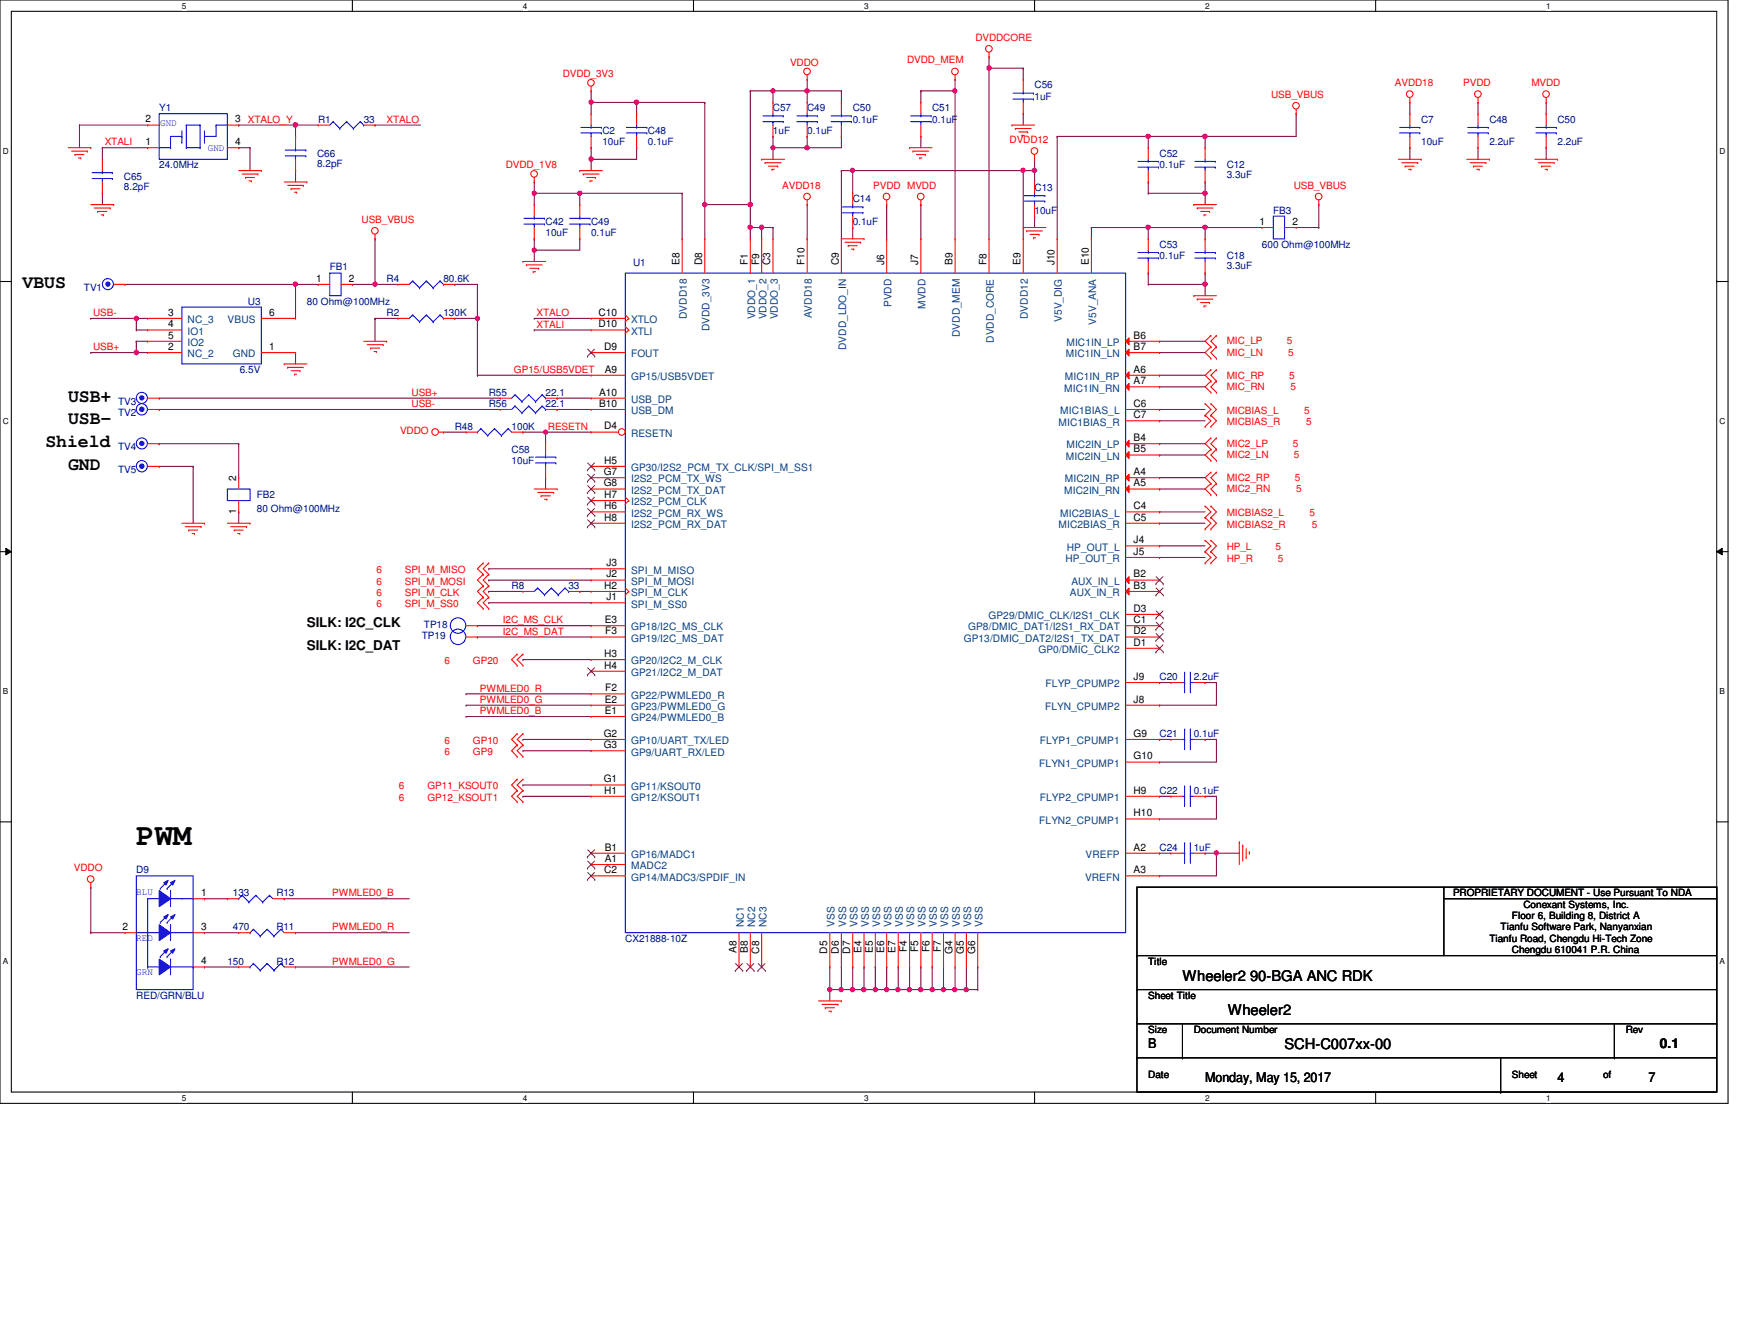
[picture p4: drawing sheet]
<svg xmlns="http://www.w3.org/2000/svg" width="279mm" height="216mm" viewBox="0 0 279 216" stroke-linecap="round" stroke-linejoin="round" font-family="sans-serif">
<defs><g id="words">
<text font-size="4.9" x="21.9" y="135.8">PWM</text>
<g font-size="2.9">
<text x="3.6" y="46.3">VBUS</text>
<text x="11" y="64.6">USB+</text>
<text x="7.3" y="71.9">Shield</text>
<text x="11" y="68.2">USB-</text>
<text x="11" y="75.6">GND</text>
</g>
<g font-size="2.4">
<text x="190.2" y="157.6">Wheeler2 90-BGA ANC RDK</text>
<text x="197.5" y="163.1">Wheeler2</text>
<text x="206.6" y="168.6">SCH-C007xx-00</text>
</g>
<g font-size="2.2">
<text x="49.4" y="100.8">SILK: I2C_CLK</text>
<text x="49.4" y="104.4">SILK: I2C_DAT</text>
<text x="184.7" y="168.4">B</text>
<text x="193.8" y="173.9">Monday, May 15, 2017</text>
<text x="250.5" y="173.9">4</text>
<text x="265.2" y="173.9">7</text>
<text x="267" y="168.4">0.1</text>
</g>
<g font-size="1.7">
<text x="23.4" y="23.3">1</text>
<text x="23.4" y="19.7">2</text>
<text x="37.8" y="23.3">4</text>
<text x="37.8" y="19.7">3 XTALO_Y</text>
<text x="202.6" y="36.2">1</text>
<text x="207.9" y="36.2">2</text>
<text x="50.8" y="45.3">1</text>
<text x="56.1" y="45.3">2</text>
<text x="109.3" y="42.6" transform="rotate(-90 109.3 42.6)">E8</text>
<text x="112.9" y="42.6" transform="rotate(-90 112.9 42.6)">D8</text>
<text x="120.3" y="42.6" transform="rotate(-90 120.3 42.6)">F1</text>
<text x="122.1" y="42.6" transform="rotate(-90 122.1 42.6)">F9</text>
<text x="123.9" y="42.6" transform="rotate(-90 123.9 42.6)">C3</text>
<text x="129.4" y="42.6" transform="rotate(-90 129.4 42.6)">F10</text>
<text x="134.9" y="42.6" transform="rotate(-90 134.9 42.6)">C9</text>
<text x="142.2" y="42.6" transform="rotate(-90 142.2 42.6)">J6</text>
<text x="147.7" y="42.6" transform="rotate(-90 147.7 42.6)">J7</text>
<text x="153.2" y="42.6" transform="rotate(-90 153.2 42.6)">B9</text>
<text x="158.7" y="42.6" transform="rotate(-90 158.7 42.6)">F8</text>
<text x="164.2" y="42.6" transform="rotate(-90 164.2 42.6)">E9</text>
<text x="169.6" y="42.6" transform="rotate(-90 169.6 42.6)">J10</text>
<text x="175.1" y="42.6" transform="rotate(-90 175.1 42.6)">E10</text>
<text x="27.1" y="50.8">3</text>
<text x="27.1" y="52.6">4</text>
<text x="43.3" y="50.8">6</text>
<text x="96.3" y="50.8">C10</text>
<text x="96.3" y="52.6">D10</text>
<text x="27.1" y="56.3">2</text>
<text x="27.1" y="54.4">5</text>
<text x="43.3" y="56.3">1</text>
<text x="97.2" y="56.3">D9</text>
<text x="97.3" y="59.9">A9</text>
<text x="182.3" y="54.4">B6</text>
<text x="182.3" y="56.3">B7</text>
<text x="182.3" y="59.9">A6</text>
<text x="96.4" y="65.4">B10</text>
<text x="96.4" y="63.6">A10</text>
<text x="182.3" y="65.4">C6</text>
<text x="182.3" y="61.8">A7</text>
<text x="97.2" y="69">D4</text>
<text x="182.3" y="70.9">B4</text>
<text x="182.3" y="67.2">C7</text>
<text x="38" y="77.3" transform="rotate(-90 38 77.3)">2</text>
<text x="97.1" y="76.4">G7</text>
<text x="97.2" y="74.5">H5</text>
<text x="182.3" y="76.4">A4</text>
<text x="182.3" y="72.7">B5</text>
<text x="38" y="82.6" transform="rotate(-90 38 82.6)">1</text>
<text x="97.1" y="78.2">G8</text>
<text x="97.2" y="80.1">H7</text>
<text x="97.2" y="81.9">H6</text>
<text x="97.2" y="83.7">H8</text>
<text x="182.3" y="83.7">C5</text>
<text x="182.3" y="81.9">C4</text>
<text x="182.3" y="78.2">A5</text>
<text x="182.3" y="87.3">J4</text>
<text x="182.3" y="89.2">J5</text>
<text x="97.2" y="94.7">H2</text>
<text x="97.5" y="92.8">J2</text>
<text x="97.5" y="91">J3</text>
<text x="182.3" y="92.8">B2</text>
<text x="182.3" y="94.7">B3</text>
<text x="97.3" y="100.2">E3</text>
<text x="97.4" y="102">F3</text>
<text x="97.5" y="96.5">J1</text>
<text x="182.3" y="98.3">D3</text>
<text x="182.3" y="100.2">C1</text>
<text x="182.3" y="102">D2</text>
<text x="97.2" y="105.6">H3</text>
<text x="97.2" y="107.5">H4</text>
<text x="182.3" y="103.8">D1</text>
<text x="97.3" y="112.9">E2</text>
<text x="97.4" y="111.1">F2</text>
<text x="182.3" y="109.3">J9</text>
<text x="182.3" y="112.9">J8</text>
<text x="97.1" y="118.4">G2</text>
<text x="97.3" y="114.8">E1</text>
<text x="182.3" y="118.4">G9</text>
<text x="97.1" y="120.3">G3</text>
<text x="97.1" y="125.8">G1</text>
<text x="182.3" y="122.1">G10</text>
<text x="97.2" y="127.6">H1</text>
<text x="182.3" y="127.6">H9</text>
<text x="182.3" y="131.2">H10</text>
<text x="97.3" y="136.7">B1</text>
<text x="182.3" y="136.7">A2</text>
<text x="97.2" y="140.4">C2</text>
<text x="97.3" y="138.6">A1</text>
<text x="182.3" y="140.4">A3</text>
<text x="19.7" y="149.5">2</text>
<text x="32.3" y="144.1">1</text>
<text x="32.3" y="149.5">3</text>
<text x="32.3" y="155">4</text>
<text x="118.4" y="153.2" transform="rotate(-90 118.4 153.2)">A8</text>
<text x="120.3" y="153.2" transform="rotate(-90 120.3 153.2)">B8</text>
<text x="122.1" y="153.3" transform="rotate(-90 122.1 153.3)">C8</text>
<text x="133.1" y="153.3" transform="rotate(-90 133.1 153.3)">D5</text>
<text x="134.9" y="153.3" transform="rotate(-90 134.9 153.3)">D6</text>
<text x="136.7" y="153.3" transform="rotate(-90 136.7 153.3)">D7</text>
<text x="138.6" y="153.2" transform="rotate(-90 138.6 153.2)">E4</text>
<text x="140.4" y="153.2" transform="rotate(-90 140.4 153.2)">E5</text>
<text x="142.2" y="153.2" transform="rotate(-90 142.2 153.2)">E6</text>
<text x="144.1" y="153.2" transform="rotate(-90 144.1 153.2)">E7</text>
<text x="145.9" y="153.1" transform="rotate(-90 145.9 153.1)">F4</text>
<text x="147.7" y="153.1" transform="rotate(-90 147.7 153.1)">F5</text>
<text x="149.5" y="153.1" transform="rotate(-90 149.5 153.1)">F6</text>
<text x="151.3" y="153.1" transform="rotate(-90 151.3 153.1)">F7</text>
<text x="153.2" y="153.4" transform="rotate(-90 153.2 153.4)">G4</text>
<text x="155" y="153.4" transform="rotate(-90 155 153.4)">G5</text>
<text x="156.8" y="153.4" transform="rotate(-90 156.8 153.4)">G6</text>
</g>
<g font-size="1.7" fill="#004080">
<text x="30.2" y="51.9">NC_3</text>
<text x="30.2" y="53.8">IO1</text>
<text x="36.6" y="51.9">VBUS</text>
<text x="101.5" y="51.9">XTLO</text>
<text x="101.5" y="53.8">XTLI</text>
<text x="110.5" y="51.3" transform="rotate(-90 110.5 51.3)">DVDD18</text>
<text x="114.1" y="53.3" transform="rotate(-90 114.1 53.3)">DVDD_3V3</text>
<text x="121.5" y="51.4" transform="rotate(-90 121.5 51.4)">VDDO_1</text>
<text x="123.3" y="51.4" transform="rotate(-90 123.3 51.4)">VDDO_2</text>
<text x="125.1" y="51.4" transform="rotate(-90 125.1 51.4)">VDDO_3</text>
<text x="130.6" y="51.2" transform="rotate(-90 130.6 51.2)">AVDD18</text>
<text x="143.4" y="49.4" transform="rotate(-90 143.4 49.4)">PVDD</text>
<text x="148.9" y="49.7" transform="rotate(-90 148.9 49.7)">MVDD</text>
<text x="165.4" y="51.3" transform="rotate(-90 165.4 51.3)">DVDD12</text>
<text x="170.8" y="51.7" transform="rotate(-90 170.8 51.7)">V5V_DIG</text>
<text x="176.3" y="52.2" transform="rotate(-90 176.3 52.2)">V5V_ANA</text>
<text x="30.2" y="57.4">NC_2</text>
<text x="30.2" y="55.6">IO2</text>
<text x="37.5" y="57.4">GND</text>
<text x="101.5" y="57.4">FOUT</text>
<text x="136.1" y="56.3" transform="rotate(-90 136.1 56.3)">DVDD_LDO_IN</text>
<text x="154.4" y="54.2" transform="rotate(-90 154.4 54.2)">DVDD_MEM</text>
<text x="159.9" y="55.1" transform="rotate(-90 159.9 55.1)">DVDD_CORE</text>
<text x="171.4" y="57.4">MIC1IN_LN</text>
<text x="171.5" y="55.6">MIC1IN_LP</text>
<text x="101.5" y="64.8">USB_DP</text>
<text x="101.5" y="61.1">GP15/USB5VDET</text>
<text x="171.2" y="62.9">MIC1IN_RN</text>
<text x="171.3" y="61.1">MIC1IN_RP</text>
<text x="101.5" y="66.6">USB_DM</text>
<text x="101.5" y="70.2">RESETN</text>
<text x="170.3" y="68.4">MIC1BIAS_R</text>
<text x="170.5" y="66.6">MIC1BIAS_L</text>
<text x="101.5" y="77.6">I2S2_PCM_TX_WS</text>
<text x="101.5" y="75.7">GP30/I2S2_PCM_TX_CLK/SPI_M_SS1</text>
<text x="171.3" y="77.6">MIC2IN_RP</text>
<text x="171.4" y="73.9">MIC2IN_LN</text>
<text x="171.5" y="72.1">MIC2IN_LP</text>
<text x="101.5" y="81.2">I2S2_PCM_CLK</text>
<text x="101.5" y="83.1">I2S2_PCM_RX_WS</text>
<text x="101.5" y="79.4">I2S2_PCM_TX_DAT</text>
<text x="170.5" y="83.1">MIC2BIAS_L</text>
<text x="171.2" y="79.4">MIC2IN_RN</text>
<text x="101.5" y="84.9">I2S2_PCM_RX_DAT</text>
<text x="170.3" y="84.9">MIC2BIAS_R</text>
<text x="171.6" y="88.5">HP_OUT_L</text>
<text x="101.5" y="95.8">SPI_M_CLK</text>
<text x="101.5" y="94">SPI_M_MOSI</text>
<text x="101.5" y="92.2">SPI_M_MISO</text>
<text x="171.4" y="90.4">HP_OUT_R</text>
<text x="172.1" y="95.8">AUX_IN_R</text>
<text x="172.3" y="94">AUX_IN_L</text>
<text x="101.5" y="97.7">SPI_M_SS0</text>
<text x="101.5" y="101.3">GP18/I2C_MS_CLK</text>
<text x="155.7" y="101.3">GP8/DMIC_DAT1/I2S1_RX_DAT</text>
<text x="159" y="99.5">GP29/DMIC_CLK/I2S1_CLK</text>
<text x="101.5" y="103.2">GP19/I2C_MS_DAT</text>
<text x="101.5" y="106.8">GP20/I2C2_M_CLK</text>
<text x="155" y="103.2">GP13/DMIC_DAT2/I2S1_TX_DAT</text>
<text x="167" y="105">GP0/DMIC_CLK2</text>
<text x="101.5" y="108.7">GP21/I2C2_M_DAT</text>
<text x="101.5" y="112.3">GP22/PWMLED0_R</text>
<text x="168.2" y="110.5">FLYP_CPUMP2</text>
<text x="101.5" y="119.6">GP10/UART_TX/LED</text>
<text x="101.5" y="114.1">GP23/PWMLED0_G</text>
<text x="101.5" y="116">GP24/PWMLED0_B</text>
<text x="167.3" y="119.6">FLYP1_CPUMP1</text>
<text x="168.1" y="114.1">FLYN_CPUMP2</text>
<text x="101.5" y="121.5">GP9/UART_RX/LED</text>
<text x="167.2" y="123.3">FLYN1_CPUMP1</text>
<text x="101.5" y="127">GP11/KSOUT0</text>
<text x="101.5" y="128.8">GP12/KSOUT1</text>
<text x="167.3" y="128.8">FLYP2_CPUMP1</text>
<text x="101.5" y="137.9">GP16/MADC1</text>
<text x="167.2" y="132.4">FLYN2_CPUMP1</text>
<text x="174.6" y="137.9">VREFP</text>
<text x="101.5" y="139.7">MADC2</text>
<text x="101.5" y="141.6">GP14/MADC3/SPDIF_IN</text>
<text x="174.5" y="141.6">VREFN</text>
<text x="119.6" y="149" transform="rotate(-90 119.6 149)">NC1</text>
<text x="121.5" y="149" transform="rotate(-90 121.5 149)">NC2</text>
<text x="123.3" y="149" transform="rotate(-90 123.3 149)">NC3</text>
<text x="134.2" y="149" transform="rotate(-90 134.2 149)">VSS</text>
<text x="136.1" y="149" transform="rotate(-90 136.1 149)">VSS</text>
<text x="137.9" y="149" transform="rotate(-90 137.9 149)">VSS</text>
<text x="139.7" y="149" transform="rotate(-90 139.7 149)">VSS</text>
<text x="141.6" y="149" transform="rotate(-90 141.6 149)">VSS</text>
<text x="143.4" y="149" transform="rotate(-90 143.4 149)">VSS</text>
<text x="145.2" y="149" transform="rotate(-90 145.2 149)">VSS</text>
<text x="147.1" y="149" transform="rotate(-90 147.1 149)">VSS</text>
<text x="148.9" y="149" transform="rotate(-90 148.9 149)">VSS</text>
<text x="150.7" y="149" transform="rotate(-90 150.7 149)">VSS</text>
<text x="152.5" y="149" transform="rotate(-90 152.5 149)">VSS</text>
<text x="154.4" y="149" transform="rotate(-90 154.4 149)">VSS</text>
<text x="156.2" y="149" transform="rotate(-90 156.2 149)">VSS</text>
<text x="158" y="149" transform="rotate(-90 158 149)">VSS</text>
</g>
<g font-size="1.6" fill="#f00">
<text x="127.1" y="10.6">VDDO</text>
<text x="145.9" y="10.2">DVDD_MEM</text>
<text x="156.9" y="6.6">DVDDCORE</text>
<text x="90.5" y="12.4">DVDD_3V3</text>
<text x="204.5" y="15.7">USB_VBUS</text>
<text x="224.4" y="13.9">AVDD18</text>
<text x="235.4" y="13.9">PVDD</text>
<text x="246.3" y="13.9">MVDD</text>
<text x="16.8" y="23.4">XTALI</text>
<text x="62.2" y="19.7">XTALO</text>
<text x="162.4" y="23">DVDD12</text>
<text x="81.4" y="27.1">DVDD_1V8</text>
<text x="58.2" y="35.8">USB_VBUS</text>
<text x="125.8" y="30.3">AVDD18</text>
<text x="140.5" y="30.3">PVDD MVDD</text>
<text x="208.1" y="30.3">USB_VBUS</text>
<text x="15" y="50.8">USB-</text>
<text x="86.3" y="52.7">XTALI</text>
<text x="86.3" y="50.8">XTALO</text>
<text x="15" y="56.3">USB+</text>
<text x="82.7" y="59.9">GP15/USB5VDET</text>
<text x="197.3" y="55.4">MIC_LP</text>
<text x="197.3" y="57.2">MIC_LN</text>
<text x="207" y="55.4">5</text>
<text x="207.2" y="57.2">5</text>
<text x="66.2" y="65.4">USB-</text>
<text x="66.2" y="63.6">USB+</text>
<text x="197.3" y="60.9">MIC_RP</text>
<text x="197.3" y="62.7">MIC_RN</text>
<text x="207.4" y="60.9">5</text>
<text x="207.6" y="62.7">5</text>
<text x="64.3" y="69.8">VDDO</text>
<text x="88.1" y="69.1">RESETN</text>
<text x="197.3" y="66.5">MICBIAS_L</text>
<text x="197.3" y="68.4">MICBIAS_R</text>
<text x="197.3" y="71.8">MIC2_LP</text>
<text x="207.9" y="71.8">5</text>
<text x="209.8" y="66.5">5</text>
<text x="210.1" y="68.4">5</text>
<text x="197.3" y="73.7">MIC2_LN</text>
<text x="197.3" y="77.3">MIC2_RP</text>
<text x="208.1" y="73.7">5</text>
<text x="208.3" y="77.3">5</text>
<text x="197.3" y="79.2">MIC2_RN</text>
<text x="197.3" y="83">MICBIAS2_L</text>
<text x="208.5" y="79.2">5</text>
<text x="210.7" y="83">5</text>
<text x="197.3" y="88.5">HP_L</text>
<text x="197.3" y="84.8">MICBIAS2_R</text>
<text x="205.2" y="88.5">5</text>
<text x="211" y="84.8">5</text>
<text x="60.5" y="92.2">6</text>
<text x="60.5" y="94">6</text>
<text x="60.5" y="95.8">6</text>
<text x="65.1" y="92.2">SPI_M_MISO</text>
<text x="65.1" y="94">SPI_M_MOSI</text>
<text x="65.1" y="95.8">SPI_M_CLK</text>
<text x="197.3" y="90.3">HP_R</text>
<text x="205.5" y="90.3">5</text>
<text x="60.5" y="97.6">6</text>
<text x="65.1" y="97.6">SPI_M_SS0</text>
<text x="80.9" y="100.2">I2C_MS_CLK</text>
<text x="71.5" y="106.8">6</text>
<text x="76.1" y="106.8">GP20</text>
<text x="80.9" y="102">I2C_MS_DAT</text>
<text x="77.2" y="111.2">PWMLED0_R</text>
<text x="77.2" y="113">PWMLED0_G</text>
<text x="71.5" y="119.6">6</text>
<text x="76.1" y="119.6">GP10</text>
<text x="77.2" y="114.8">PWMLED0_B</text>
<text x="71.5" y="121.4">6</text>
<text x="76.1" y="121.4">GP9</text>
<text x="64.2" y="126.9">6</text>
<text x="64.2" y="128.7">6</text>
<text x="68.7" y="126.9">GP11_KSOUT0</text>
<text x="68.7" y="128.7">GP12_KSOUT1</text>
<text x="11.9" y="140">VDDO</text>
<text x="53.4" y="149.6">PWMLED0_R</text>
<text x="53.4" y="144.1">PWMLED0_B</text>
<text x="53.4" y="155.1">PWMLED0_G</text>
</g>
<g font-size="1.6" fill="#000080">
<text x="25.6" y="17.9">Y1</text>
<text x="124.3" y="17.9">C57</text>
<text x="129.8" y="17.9">C49</text>
<text x="137.2" y="17.9">C50</text>
<text x="149.9" y="17.9">C51</text>
<text x="166.4" y="14.2">C56</text>
<text x="166.4" y="16">1uF</text>
<text x="51.2" y="19.7">R1</text>
<text x="58.5" y="19.7">33</text>
<text x="96.9" y="21.5">C2</text>
<text x="96.9" y="23.4">10uF</text>
<text x="104.2" y="21.5">C48</text>
<text x="104.2" y="23.4">0.1uF</text>
<text x="124.3" y="21.5">1uF</text>
<text x="129.8" y="21.5">0.1uF</text>
<text x="137.2" y="19.7">0.1uF</text>
<text x="149.9" y="19.7">0.1uF</text>
<text x="228.6" y="19.7">C7</text>
<text x="228.6" y="23.4">10uF</text>
<text x="239.6" y="19.7">C48</text>
<text x="239.6" y="23.4">2.2uF</text>
<text x="250.5" y="19.7">C50</text>
<text x="250.5" y="23.4">2.2uF</text>
<text x="19.9" y="28.9">C65</text>
<text x="25.6" y="27.1">24.0MHz</text>
<text x="51" y="25.2">C66</text>
<text x="51" y="26.8">8.2pF</text>
<text x="186.5" y="25.2">C52</text>
<text x="186.5" y="27.1">0.1uF</text>
<text x="197.3" y="27.1">C12</text>
<text x="197.3" y="28.7">3.3uF</text>
<text x="19.9" y="30.5">8.2pF</text>
<text x="137.2" y="32.5">C14</text>
<text x="166.4" y="30.7">C13</text>
<text x="166.4" y="34.3">10uF</text>
<text x="204.8" y="34.3">FB3</text>
<text x="87.8" y="36.2">C42</text>
<text x="87.8" y="38">10uF</text>
<text x="95.1" y="36.2">C49</text>
<text x="95.1" y="38">0.1uF</text>
<text x="137.2" y="36.2">0.1uF</text>
<text x="186.5" y="39.8">C53</text>
<text x="186.5" y="41.7">0.1uF</text>
<text x="197.3" y="41.7">C18</text>
<text x="203" y="39.8">600 Ohm@100MHz</text>
<text x="13.5" y="46.8">TV1</text>
<text x="53" y="43.5">FB1</text>
<text x="62.2" y="45.3">R4</text>
<text x="71.3" y="45.3">80.6K</text>
<text x="101.9" y="42.8">U1</text>
<text x="197.3" y="43.3">3.3uF</text>
<text x="39.9" y="49">U3</text>
<text x="49.4" y="49">80 Ohm@100MHz</text>
<text x="62.2" y="50.8">R2</text>
<text x="71.3" y="50.8">130K</text>
<text x="38.6" y="59.9">6.5V</text>
<text x="19" y="65.1">TV3</text>
<text x="78.6" y="63.6">R55</text>
<text x="78.6" y="65.4">R56</text>
<text x="87.8" y="63.6">22.1</text>
<text x="87.8" y="65.4">22.1</text>
<text x="19" y="66.9">TV2</text>
<text x="73.2" y="69.1">R48</text>
<text x="82.3" y="69.1">100K</text>
<text x="19" y="72.4">TV4</text>
<text x="19" y="76">TV5</text>
<text x="82.3" y="72.8">C58</text>
<text x="82.3" y="74.6">10uF</text>
<text x="41.3" y="80.1">FB2</text>
<text x="41.3" y="82.3">80 Ohm@100MHz</text>
<text x="82.3" y="94.7">R8</text>
<text x="91.4" y="94.7">33</text>
<text x="68.2" y="100.9">TP18</text>
<text x="67.9" y="102.7">TP19</text>
<text x="186.5" y="109.3">C20</text>
<text x="192" y="109.3">2.2uF</text>
<text x="186.5" y="118.5">C21</text>
<text x="192" y="118.5">0.1uF</text>
<text x="186.5" y="127.6">C22</text>
<text x="192" y="127.6">0.1uF</text>
<text x="186.5" y="136.8">C24</text>
<text x="192" y="136.8">1uF</text>
<text x="21.9" y="140.4">D9</text>
<text x="37.5" y="144.1">133</text>
<text x="37.5" y="149.6">470</text>
<text x="44.4" y="144.1">R13</text>
<text x="44.4" y="149.6">R11</text>
<text x="36.6" y="155.1">150</text>
<text x="44.4" y="155.1">R12</text>
<text x="100.6" y="151.4">CX21888-10Z</text>
<text x="21.9" y="160.5">RED/GRN/BLU</text>
</g>
<g font-size="1.6" fill="#00f">
<text x="25.8" y="20.3">GND</text>
<text x="33.4" y="24.3">GND</text>
<text x="21.9" y="143.9">BLU</text>
<text x="21.9" y="151.2">RED</text>
<text x="21.9" y="156.7">GRN</text>
</g>
<g font-size="1.6">
<text x="233.7" y="144.1">PROPRIETARY DOCUMENT - Use Pursuant To NDA</text>
<text x="241.4" y="149.6">Tianfu Software Park, Nanyanxian</text>
<text x="243.2" y="147.7">Floor 6, Building 8, District A</text>
<text x="245.1" y="145.9">Conexant Systems, Inc.</text>
<text x="184.7" y="155.1">Title</text>
<text x="239.6" y="151.4">Tianfu Road, Chengdu Hi-Tech Zone</text>
<text x="243.2" y="153.2">Chengdu 610041 P.R. China</text>
<text x="184.7" y="160.5">Sheet Title</text>
<text x="184.7" y="166">Size</text>
<text x="192" y="166">Document Number</text>
<text x="261.5" y="166">Rev</text>
<text x="184.7" y="173.4">Date</text>
<text x="243.2" y="173.4">Sheet</text>
<text x="257.9" y="173.4">of</text>
</g>
<g font-size="1.3">
<text x="29.3" y="1.4">5</text>
<text x="84.1" y="1.4">4</text>
<text x="139" y="1.4">3</text>
<text x="193.8" y="1.4">2</text>
<text x="248.7" y="1.4">1</text>
<text x=".5" y="24.7">D</text>
<text x="276.6" y="24.7">D</text>
<text x=".5" y="68.2">C</text>
<text x="276.6" y="68.2">C</text>
<text x=".5" y="111.6">B</text>
<text x="276.6" y="111.6">B</text>
<text x=".5" y="155">A</text>
<text x="276.6" y="155">A</text>
<text x="29.3" y="177">5</text>
<text x="84.1" y="177">4</text>
<text x="139" y="177">3</text>
<text x="193.8" y="177">2</text>
<text x="248.7" y="177">1</text>
</g>
</g></defs>
<path d="M0 0h278v177.4h-278zM1.8 1.8h274.3v173.8h-274.3z" fill="none" stroke="#000" stroke-width=".17"/>
<g fill="#fff">
<path d="M29.3 .2h.7v1.5h-.7z"/>
<path d="M29.3 175.8h.7v1.4h-.7z"/>
</g>
<path d="M56.7 0v1.8M56.7 175.6v1.8" fill="none" stroke="#000" stroke-width=".17"/>
<g fill="#fff">
<path d="M84.1 .2h.7v1.5h-.7z"/>
<path d="M84.1 175.8h.7v1.4h-.7z"/>
</g>
<path d="M111.5 0v1.8M111.5 175.6v1.8" fill="none" stroke="#000" stroke-width=".17"/>
<g fill="#fff">
<path d="M139 .2h.7v1.5h-.7z"/>
<path d="M139 175.8h.7v1.4h-.7z"/>
</g>
<path d="M166.4 0v1.8M166.4 175.6v1.8" fill="none" stroke="#000" stroke-width=".17"/>
<g fill="#fff">
<path d="M193.8 .2h.8v1.5h-.8z"/>
<path d="M193.8 175.8h.8v1.4h-.8z"/>
</g>
<path d="M221.3 0v1.8M221.3 175.6v1.8" fill="none" stroke="#000" stroke-width=".17"/>
<g fill="#fff">
<path d="M248.7 .2h.7v1.5h-.7z"/>
<path d="M248.7 175.8h.7v1.4h-.7z"/>
<path d="M.5 23.5h.9v1.5h-.9z"/>
<path d="M276.6 23.5h.9v1.5h-.9z"/>
<path d="M.5 67h.9v1.5h-.9z"/>
<path d="M276.6 67h.9v1.5h-.9z"/>
</g>
<path d="M0 45.3h1.8M276.1 45.3h1.9" fill="none" stroke="#000" stroke-width=".17"/>
<g fill="#fff">
<path d="M.5 110.4h.8v1.5h-.8z"/>
<path d="M276.6 110.4h.9v1.5h-.9z"/>
</g>
<path d="M0 88.7h1.8M276.1 88.7h1.9" fill="none" stroke="#000" stroke-width=".17"/>
<path d="M.9 88.1l.9 .6-.9 .5zM276.1 88.7l.9-.6v1.1z" fill="#000"/>
<path d="M.9 88.1l.9 .6-.9 .5zM276.1 88.7l.9-.6v1.1z" fill="none" stroke="#000" stroke-width=".16"/>
<g fill="#fff">
<path d="M.5 153.8h.8v1.5h-.8z"/>
<path d="M276.6 153.8h.9v1.5h-.9z"/>
</g>
<path d="M0 132.1h1.8M276.1 132.1h1.9" fill="none" stroke="#000" stroke-width=".17"/>
<path d="M95.1 25.6h.1M95.1 25.6h7.3M95.1 25.6v1.8M124.3 23.7h.1M124.3 23.7h5.5" fill="none" stroke="#800040" stroke-width=".17"/>
<circle cx="129.8" cy="23.7" r=".36" fill="#f0f"/>
<circle cx="129.8" cy="23.7" r=".36" fill="none" stroke="#f0f" stroke-width=".17"/>
<path d="M76.8 45.7h.1M76.8 45.7v5.5M84.1 69.5h.1M84.1 69.5h3.7" fill="none" stroke="#800040" stroke-width=".17"/>
<circle cx="76.8" cy="51.2" r=".34" fill="#f0f"/>
<circle cx="76.8" cy="51.2" r=".34" fill="none" stroke="#f0f" stroke-width=".17"/>
<g fill="none" stroke="#800040" stroke-width=".17">
<path d="M113.4 16.5h.1M113.4 16.5v16.4M73.2 45.7h.1M73.2 45.7h3.6M186.5 54.9h.1M186.5 56.7h.1M186.5 54.9h7.3M186.5 56.7h7.3M76.8 60.3h.1M76.8 60.3h18.3M89.6 64h.1M89.6 65.8h.1"/>
<path d="M89.6 64h5.5M89.6 65.8h5.5M186.5 60.3h.1M186.5 62.2h.1M186.5 65.8h.1M186.5 67.6h.1M186.5 60.3h7.3M186.5 65.8h7.3M186.5 62.2h7.3M186.5 67.6h7.3"/>
</g>
<circle cx="113.4" cy="32.9" r=".34" fill="#f0f"/>
<circle cx="113.4" cy="32.9" r=".34" fill="none" stroke="#f0f" stroke-width=".17"/>
<path d="M120.7 14.6h.1M120.7 14.6v18.3M122.5 36.6h.1M122.5 36.6h1.8" fill="none" stroke="#800040" stroke-width=".17"/>
<circle cx="120.7" cy="32.9" r=".36" fill="#f0f"/>
<circle cx="120.7" cy="32.9" r=".36" fill="none" stroke="#f0f" stroke-width=".17"/>
<path d="M153.6 14.6h.1M153.6 14.6v23.8" fill="none" stroke="#800040" stroke-width=".17"/>
<circle cx="153.6" cy="14.6" r=".34" fill="#f0f"/>
<circle cx="153.6" cy="14.6" r=".34" fill="none" stroke="#f0f" stroke-width=".17"/>
<path d="M159.1 11h.1M159.1 11v27.4" fill="none" stroke="#800040" stroke-width=".17"/>
<circle cx="159.1" cy="10.9" r=".35" fill="#f0f"/>
<circle cx="159.1" cy="10.9" r=".35" fill="none" stroke="#f0f" stroke-width=".17"/>
<g fill="none" stroke="#800040" stroke-width=".17">
<path d="M148.1 14.6h.1M153.6 12.8h.1M153.6 12.8v1.8h-5.5M159.1 11h.1M159.1 9.1h.1M159.1 11h5.5M159.1 9.1v1.9M148.1 21.9h.1M148.1 21.9v1.8M166.4 34.8h.1M166.4 34.8v1.8M170.1 21.9h.1"/>
<path d="M170.1 21.9v16.5M170.1 21.9h14.6"/>
</g>
<circle cx="184.7" cy="21.9" r=".36" fill="#f0f"/>
<circle cx="184.7" cy="21.9" r=".36" fill="none" stroke="#f0f" stroke-width=".17"/>
<g fill="none" stroke="#800040" stroke-width=".17">
<path d="M208.5 18.3h.1M208.5 18.3v3.6M226.8 16.5h.1M226.8 16.5v1.8M237.7 16.5h.1M237.7 16.5v1.8M248.7 16.5h.1M248.7 16.5v1.8M124.3 23.7h.1M124.3 23.7v1.9M129.8 32.9h.1M129.8 32.9v5.5"/>
<path d="M135.3 27.4h.1M135.3 27.4v11M137.2 36.6h.1M137.2 36.6v1.8M142.6 32.9h.1M142.6 32.9v5.5M148.1 32.9h.1M148.1 32.9v5.5M226.8 23.7h.1M226.8 23.7v1.9M237.7 23.7h.1M237.7 23.7v1.9"/>
<path d="M248.7 23.7h.1M248.7 23.7v1.9"/>
</g>
<circle cx="124.3" cy="23.7" r=".34" fill="#f0f"/>
<circle cx="124.3" cy="23.7" r=".34" fill="none" stroke="#f0f" stroke-width=".17"/>
<path d="M120.7 36.6h.1M120.7 36.6h1.8" fill="none" stroke="#800040" stroke-width=".17"/>
<circle cx="120.7" cy="36.5" r=".36" fill="#f0f"/>
<circle cx="120.7" cy="36.5" r=".36" fill="none" stroke="#f0f" stroke-width=".17"/>
<path d="M60.3 38.4h.1M60.3 38.4v7.3M135.3 27.4h.1M135.3 27.4h29.3M137.2 27.4h.1M137.2 27.4v3.7M60.3 45.7h.1M60.3 45.7h3.7M73.2 51.2h.1M73.2 51.2h3.6" fill="none" stroke="#800040" stroke-width=".17"/>
<circle cx="164.5" cy="27.4" r=".34" fill="#f0f"/>
<circle cx="164.5" cy="27.4" r=".34" fill="none" stroke="#f0f" stroke-width=".17"/>
<circle cx="137.1" cy="27.4" r=".34" fill="#f0f"/>
<circle cx="137.1" cy="27.4" r=".34" fill="none" stroke="#f0f" stroke-width=".17"/>
<path d="M164.6 27.4h.1M164.6 27.4v11M193.8 31.1h.1M193.8 31.1v1.8" fill="none" stroke="#800040" stroke-width=".17"/>
<circle cx="193.8" cy="31.1" r=".36" fill="#f0f"/>
<circle cx="193.8" cy="31.1" r=".36" fill="none" stroke="#f0f" stroke-width=".17"/>
<path d="M164.6 27.4h.1M164.6 27.4h1.8M166.4 25.6h.1M166.4 27.4h.1M166.4 25.6v3.7" fill="none" stroke="#800040" stroke-width=".17"/>
<circle cx="166.4" cy="27.4" r=".36" fill="#f0f"/>
<circle cx="166.4" cy="27.4" r=".36" fill="none" stroke="#f0f" stroke-width=".17"/>
<path d="M113.4 32.9h.1M113.4 32.9h7.3M113.4 32.9v5.5M120.7 32.9h.1M120.7 32.9v3.7M122.5 36.6h.1M122.5 36.6v1.8" fill="none" stroke="#800040" stroke-width=".17"/>
<circle cx="122.5" cy="36.5" r=".34" fill="#f0f"/>
<circle cx="122.5" cy="36.5" r=".34" fill="none" stroke="#f0f" stroke-width=".17"/>
<g fill="none" stroke="#800040" stroke-width=".17">
<path d="M102.4 16.5h.1M102.4 16.5h11M120.7 36.6h.1M120.7 36.6v1.8M124.3 36.6h.1M124.3 36.6v1.8M184.7 21.9h9.1M193.8 21.9h.1M208.5 36.6h3.6M212.1 32.9h.1M212.1 36.6h.1M212.1 32.9v3.7"/>
<path d="M25.6 65.8h.1M25.6 64h.1M25.6 65.8h54.9M25.6 64h54.9"/>
</g>
<circle cx="102.4" cy="16.4" r=".36" fill="#f0f"/>
<circle cx="102.4" cy="16.4" r=".36" fill="none" stroke="#f0f" stroke-width=".17"/>
<path d="M129.8 23.7h.1M129.8 23.7h5.5M184.7 36.6h9.1M193.8 36.6h.1" fill="none" stroke="#800040" stroke-width=".17"/>
<circle cx="184.7" cy="36.5" r=".36" fill="#f0f"/>
<circle cx="184.7" cy="36.5" r=".36" fill="none" stroke="#f0f" stroke-width=".17"/>
<g fill="none" stroke="#800040" stroke-width=".17">
<path d="M93.3 31.1h.1M93.3 31.1h16.4M14.6 142.6h.1M14.6 149.9h.1M14.6 149.9h5.5M14.6 142.6v7.3M32.9 149.9h.1M32.9 144.5h.1M32.9 155.4h.1M32.9 149.9h5.5M32.9 155.4h5.5M32.9 144.5h3.7"/>
<path d="M45.7 144.5h.1M45.7 144.5h20.1M47.5 149.9h.1M47.5 155.4h.1M47.5 149.9h18.3M47.5 155.4h18.3"/>
</g>
<circle cx="93.2" cy="31.1" r=".36" fill="#f0f"/>
<circle cx="93.2" cy="31.1" r=".36" fill="none" stroke="#f0f" stroke-width=".17"/>
<path d="M85.9 40.2h.1M85.9 40.2h7.4M85.9 40.2v1.8" fill="none" stroke="#800040" stroke-width=".17"/>
<circle cx="85.9" cy="40.2" r=".34" fill="#f0f"/>
<circle cx="85.9" cy="40.2" r=".34" fill="none" stroke="#f0f" stroke-width=".17"/>
<path d="M85.9 31.1h.1M85.9 31.1v1.8" fill="none" stroke="#800040" stroke-width=".17"/>
<circle cx="85.9" cy="31.1" r=".34" fill="#f0f"/>
<circle cx="85.9" cy="31.1" r=".34" fill="none" stroke="#f0f" stroke-width=".17"/>
<g fill="none" stroke="#800040" stroke-width=".17">
<path d="M124.3 14.6h.1M124.3 14.6v1.9M129.8 14.6h.1M129.8 14.6v1.9M109.7 31.1h.1M109.7 31.1v7.3M78.6 91.4h.1M78.6 93.3h.1M78.6 95.1h.1M78.6 96.9h.1M78.6 95.1h5.5M78.6 91.4h16.5"/>
<path d="M78.6 93.3h16.5M78.6 96.9h16.5M93.3 95.1h.1M93.3 95.1h1.8M75 111.5h.1M75 113.4h.1M75 115.2h.1M75 111.5h20.1M75 113.4h20.1M75 115.2h20.1M76.8 100.6h.1M76.8 102.4h.1"/>
<path d="M76.8 100.6h18.3M76.8 102.4h18.3M84.1 118.9h.1M84.1 106h.1M84.1 118.9h11M84.1 106h11M186.5 118.9h.1M186.5 113.4h.1M186.5 109.7h.1M186.5 118.9h1.8M186.5 109.7h1.8M193.8 109.7h.1"/>
<path d="M193.8 118.9h.1M193.8 118.9h1.9M193.8 109.7h1.9M195.7 109.7h.1M195.7 118.9h.1M195.7 109.7v3.7h-9.2M195.7 118.9v3.6h-9.2M84.1 126.2h.1M84.1 128h.1M84.1 120.7h.1M84.1 126.2h11M84.1 128h11"/>
<path d="M84.1 120.7h11M186.5 137.2h.1M186.5 128h.1M186.5 131.7h.1M186.5 122.5h.1M186.5 128h1.8M186.5 137.2h1.8M193.8 137.2h.1M193.8 128h.1M193.8 128h1.9M193.8 137.2h1.9M195.7 137.2h.1"/>
<path d="M195.7 128h.1M195.7 128v3.7h-9.2M195.7 137.2v3.6h-9.2M186.5 140.8h.1"/>
</g>
<circle cx="129.8" cy="14.6" r=".36" fill="#f0f"/>
<circle cx="129.8" cy="14.6" r=".36" fill="none" stroke="#f0f" stroke-width=".17"/>
<path d="M120.7 14.6h.1M120.7 14.6h3.6" fill="none" stroke="#800040" stroke-width=".17"/>
<circle cx="124.3" cy="14.6" r=".34" fill="#f0f"/>
<circle cx="124.3" cy="14.6" r=".34" fill="none" stroke="#f0f" stroke-width=".17"/>
<g fill="none" stroke="#800040" stroke-width=".17">
<path d="M124.3 14.6h5.5M129.8 14.6h.1M135.3 14.6h.1M135.3 14.6v1.9M148.1 14.6h.1M148.1 14.6v1.9M124.3 21.9h.1M124.3 21.9v1.8M129.8 21.9h.1M129.8 21.9v1.8M135.3 21.9h.1M135.3 21.9v1.8"/>
<path d="M175.6 36.6h.1M175.6 36.6v1.8M175.6 36.6h9.1M184.7 21.9h.1M184.7 29.3h.1M184.7 36.6h.1M184.7 21.9v1.8M184.7 29.3v1.8M184.7 36.6v1.8M193.8 45.7h.1M193.8 45.7v1.8"/>
</g>
<circle cx="193.8" cy="45.7" r=".36" fill="#f0f"/>
<circle cx="193.8" cy="45.7" r=".36" fill="none" stroke="#f0f" stroke-width=".17"/>
<path d="M164.6 18.3h.1M164.6 11h.1M164.6 11v1.8M164.6 18.3v1.8M95.1 23.7h.1M95.1 23.7v1.9M184.7 43.9h.1M184.7 43.9v1.8" fill="none" stroke="#800040" stroke-width=".17"/>
<circle cx="95.1" cy="25.6" r=".34" fill="#f0f"/>
<circle cx="95.1" cy="25.6" r=".34" fill="none" stroke="#f0f" stroke-width=".17"/>
<g fill="none" stroke="#800040" stroke-width=".17">
<path d="M95.1 16.5h.1M95.1 14.6h.1M95.1 16.5h7.3M95.1 14.6v3.7M102.4 16.5h.1M102.4 16.5v1.8M85.9 38.4h.1M85.9 31.1h.1M85.9 29.3h.1M85.9 29.3v1.8M85.9 38.4v1.8M85.9 31.1h7.4"/>
<path d="M93.3 38.4h.1M93.3 31.1h.1M93.3 31.1v1.8M93.3 38.4v1.8M102.4 23.7h.1M102.4 23.7v1.9"/>
</g>
<circle cx="95.1" cy="16.4" r=".34" fill="#f0f"/>
<circle cx="95.1" cy="16.4" r=".34" fill="none" stroke="#f0f" stroke-width=".17"/>
<path d="M87.8 76.8h.1M87.8 69.5h.1M87.8 69.5v1.8M87.8 76.8v1.8" fill="none" stroke="#800040" stroke-width=".17"/>
<circle cx="87.8" cy="69.5" r=".34" fill="#f0f"/>
<circle cx="87.8" cy="69.5" r=".34" fill="none" stroke="#f0f" stroke-width=".17"/>
<path d="M71.3 69.5h.1M71.3 69.5h3.7M87.8 69.5h.1M87.8 69.5h7.3M133.5 159.1h.1M133.5 159.1v1.8M140.8 155.4h.1M140.8 155.4v3.7M151.8 155.4h.1M151.8 155.4v3.7" fill="none" stroke="#800040" stroke-width=".17"/>
<circle cx="151.8" cy="159.1" r=".34" fill="#f0f"/>
<circle cx="151.8" cy="159.1" r=".34" fill="none" stroke="#f0f" stroke-width=".17"/>
<path d="M133.5 155.4h.1M133.5 155.4v3.7" fill="none" stroke="#800040" stroke-width=".17"/>
<circle cx="133.5" cy="159.1" r=".34" fill="#f0f"/>
<circle cx="133.5" cy="159.1" r=".34" fill="none" stroke="#f0f" stroke-width=".17"/>
<path d="M135.3 155.4h.1M135.3 155.4v3.7" fill="none" stroke="#800040" stroke-width=".17"/>
<circle cx="135.3" cy="159.1" r=".34" fill="#f0f"/>
<circle cx="135.3" cy="159.1" r=".34" fill="none" stroke="#f0f" stroke-width=".17"/>
<path d="M137.2 155.4h.1M137.2 155.4v3.7" fill="none" stroke="#800040" stroke-width=".17"/>
<circle cx="137.1" cy="159.1" r=".34" fill="#f0f"/>
<circle cx="137.1" cy="159.1" r=".34" fill="none" stroke="#f0f" stroke-width=".17"/>
<path d="M139 155.4h.1M139 155.4v3.7M142.6 155.4h.1M142.6 155.4v3.7" fill="none" stroke="#800040" stroke-width=".17"/>
<circle cx="142.6" cy="159.1" r=".34" fill="#f0f"/>
<circle cx="142.6" cy="159.1" r=".34" fill="none" stroke="#f0f" stroke-width=".17"/>
<path d="M144.5 155.4h.1M144.5 155.4v3.7" fill="none" stroke="#800040" stroke-width=".17"/>
<circle cx="144.4" cy="159.1" r=".34" fill="#f0f"/>
<circle cx="144.4" cy="159.1" r=".34" fill="none" stroke="#f0f" stroke-width=".17"/>
<path d="M144.5 159.1h.1M146.3 155.4h.1M146.3 155.4v3.7h-1.8" fill="none" stroke="#800040" stroke-width=".17"/>
<circle cx="146.3" cy="159.1" r=".34" fill="#f0f"/>
<circle cx="146.3" cy="159.1" r=".34" fill="none" stroke="#f0f" stroke-width=".17"/>
<path d="M148.1 155.4h.1M148.1 155.4v3.7" fill="none" stroke="#800040" stroke-width=".17"/>
<circle cx="148.1" cy="159.1" r=".36" fill="#f0f"/>
<circle cx="148.1" cy="159.1" r=".36" fill="none" stroke="#f0f" stroke-width=".17"/>
<path d="M149.9 155.4h.1M149.9 155.4v3.7" fill="none" stroke="#800040" stroke-width=".17"/>
<circle cx="149.9" cy="159.1" r=".34" fill="#f0f"/>
<circle cx="149.9" cy="159.1" r=".34" fill="none" stroke="#f0f" stroke-width=".17"/>
<path d="M195.7 137.2h.1M195.7 137.2h3.6M149.9 159.1h.1M149.9 159.1h1.9" fill="none" stroke="#800040" stroke-width=".17"/>
<circle cx="195.7" cy="137.1" r=".34" fill="#f0f"/>
<circle cx="195.7" cy="137.1" r=".34" fill="none" stroke="#f0f" stroke-width=".17"/>
<path d="M133.5 159.1h.1M133.5 159.1h11M137.2 159.1h.1M139 159.1h.1M140.8 159.1h.1M142.6 159.1h.1M146.3 159.1h.1M146.3 159.1h3.6M148.1 159.1h.1" fill="none" stroke="#800040" stroke-width=".17"/>
<circle cx="140.8" cy="159.1" r=".34" fill="#f0f"/>
<circle cx="140.8" cy="159.1" r=".34" fill="none" stroke="#f0f" stroke-width=".17"/>
<circle cx="139" cy="159.1" r=".36" fill="#f0f"/>
<circle cx="139" cy="159.1" r=".36" fill="none" stroke="#f0f" stroke-width=".17"/>
<g fill="none" stroke="#800040" stroke-width=".17">
<path d="M186.5 71.3h.1M186.5 73.2h.1M186.5 76.8h.1M186.5 78.6h.1M186.5 71.3h7.3M186.5 73.2h7.3M186.5 76.8h7.3M186.5 78.6h7.3M186.5 87.8h.1M186.5 89.6h.1M186.5 82.3h.1M186.5 84.1h.1"/>
<path d="M186.5 87.8h7.3M186.5 89.6h7.3M186.5 82.3h7.3M186.5 84.1h7.3M151.8 159.1h1.8M153.6 159.1h.1M153.6 155.4v3.7M157.3 155.4h.1M157.3 155.4v3.7"/>
</g>
<circle cx="153.6" cy="159.1" r=".34" fill="#f0f"/>
<circle cx="153.6" cy="159.1" r=".34" fill="none" stroke="#f0f" stroke-width=".17"/>
<path d="M153.6 159.1h1.8M155.4 159.1h.1M155.4 155.4v3.7" fill="none" stroke="#800040" stroke-width=".17"/>
<circle cx="155.4" cy="159.1" r=".34" fill="#f0f"/>
<circle cx="155.4" cy="159.1" r=".34" fill="none" stroke="#f0f" stroke-width=".17"/>
<g fill="none" stroke="#800040" stroke-width=".17">
<path d="M12.8 20.1h.1M12.8 20.1h10.9M12.8 20.1v3.6M16.5 23.7h.1M16.5 23.7h7.2M38.4 20.1h.1M38.4 23.7h.1M38.4 23.7h1.8M38.4 20.1h12.8M40.2 23.7h.1M40.2 23.7v3.7M47.5 20.1h.1"/>
<path d="M47.5 27.4h.1M47.5 20.1v1.8M47.5 27.4v1.9M85.9 53h.1M85.9 51.2h.1M85.9 53h9.2M85.9 51.2h9.2M155.4 159.1h1.9M157.3 159.1h.1"/>
</g>
<circle cx="47.5" cy="20.1" r=".37" fill="#f0f"/>
<circle cx="47.5" cy="20.1" r=".37" fill="none" stroke="#f0f" stroke-width=".17"/>
<g fill="none" stroke="#800040" stroke-width=".17">
<path d="M16.5 31.1h.1M16.5 23.7h.1M16.5 23.7v1.9M16.5 31.1v1.8M60.3 20.1h.1M60.3 20.1h7.3M20.1 45.7h27.4M21.9 51.2h.1M21.9 54.9h.1M21.9 56.7h.1M21.9 51.2h1.8M21.9 51.2v1.8"/>
<path d="M21.9 54.9v1.8M21.9 56.7h1.8M47.5 45.7h.1M47.5 56.7h.1M47.5 56.7v1.8M25.6 75h.1M25.6 71.3h.1M25.6 75h5.5M25.6 71.3h12.8M31.1 75h.1M31.1 75v9.1M38.4 71.3h.1"/>
<path d="M38.4 71.3v5.5M38.4 82.3h.1M38.4 82.3v1.8"/>
</g>
<circle cx="21.9" cy="56.7" r=".35" fill="#f0f"/>
<circle cx="21.9" cy="56.7" r=".35" fill="none" stroke="#f0f" stroke-width=".17"/>
<path d="M14.6 51.2h.1M14.6 51.2h7.3M21.9 53h.1M21.9 53h1.8" fill="none" stroke="#800040" stroke-width=".17"/>
<circle cx="21.9" cy="51.2" r=".34" fill="#f0f"/>
<circle cx="21.9" cy="51.2" r=".34" fill="none" stroke="#f0f" stroke-width=".17"/>
<path d="M129.8 12.8h.1M129.8 12.8v1.8h5.5M135.3 14.6h.1M14.6 56.7h.1M14.6 56.7h7.3M21.9 54.9h.1M21.9 54.9h1.8M56.7 45.7h.1M56.7 45.7h3.6" fill="none" stroke="#800040" stroke-width=".17"/>
<circle cx="60.3" cy="45.7" r=".34" fill="#f0f"/>
<circle cx="60.3" cy="45.7" r=".34" fill="none" stroke="#f0f" stroke-width=".17"/>
<path d="M47.5 45.7h.1M47.5 45.7v5.5M60.3 51.2h.1M60.3 51.2v3.7M60.3 51.2h3.7M76.8 51.2v9.1M76.8 60.3h.1" fill="none" stroke="#800040" stroke-width=".17"/>
<circle cx="47.5" cy="45.7" r=".36" fill="#f0f"/>
<circle cx="47.5" cy="45.7" r=".36" fill="none" stroke="#f0f" stroke-width=".17"/>
<path d="M193.8 21.9h.1M193.8 21.9v1.8M47.5 45.7h3.7M51.2 45.7h.1" fill="none" stroke="#800040" stroke-width=".17"/>
<circle cx="193.8" cy="21.9" r=".36" fill="#f0f"/>
<circle cx="193.8" cy="21.9" r=".36" fill="none" stroke="#f0f" stroke-width=".17"/>
<path d="M193.8 21.9h.1M193.8 29.3h.1M193.8 36.6h.1M193.8 21.9h14.7M193.8 29.3v1.8M193.8 36.6v1.8" fill="none" stroke="#800040" stroke-width=".17"/>
<circle cx="193.8" cy="36.5" r=".36" fill="#f0f"/>
<circle cx="193.8" cy="36.5" r=".36" fill="none" stroke="#f0f" stroke-width=".17"/>
<path d="M184.7 31.1h.1M184.7 31.1h9.1M193.8 36.6h.1M193.8 36.6h9.2M184.7 45.7h.1M193.8 43.9h.1M193.8 43.9v1.8h-9.1" fill="none" stroke="#800040" stroke-width=".17"/>
<g fill="none" stroke="#f00" stroke-width=".17">
<path d="M95.1 14.6h.1M95.1 13.9v.7M102.4 18.3h.1M102.4 18.3v1.8M129.8 12.8h.1M129.8 12.1v.7M153.6 12.8h.1M153.6 12.1v.7M159.1 9.1h.1M159.1 8.4v.7M208.5 18.3h.1M208.5 17.6v.7"/>
<path d="M226.8 16.5h.1M226.8 15.7v.8M237.7 16.5h.1M237.7 15.7v.8M248.7 16.5h.1M248.7 15.7v.8M11 23.7h3.6M11.5 24.3h2.6M12.1 24.8h.1M12.1 24.8h1.4M12.6 25.4h.4M13 25.4h.1"/>
<path d="M14.1 24.3h.1M14.6 23.7h.1M14.6 32.9h3.7M15.2 33.4h2.5M15.7 34h.1M15.7 34h1.5M16.3 34.5h.3M16.6 34.5h.1M17.7 33.4h.1M18.3 32.9h.1M23.7 23.7h.1M23.7 20.1h.1"/>
<path d="M23.7 20.1h1.9M23.7 23.7h1.9M36.6 20.1h1.8M36.6 23.7h1.8M38.4 23.7h.1M38.4 20.1h.1M38.4 27.4h3.6M38.9 28h2.6M39.5 28.5h.1M39.5 28.5h1.4M40 29.1h.4M40.4 29.1h.1"/>
<path d="M41.5 28h.1M42 27.4h.1M45.7 29.3h3.7M46.3 29.8h2.5M46.8 30.4h.1M46.8 30.4h1.5M47.4 30.9h.3M47.7 30.9h.1M48.8 29.8h.1M49.4 29.3h.1M51.2 20.1h.1M51.2 20.1h1.8"/>
<path d="M58.5 20.1h1.8M60.3 38.4h.1M60.3 20.1h.1M60.3 37.7v.7M85.9 29.3h.1M85.9 28.5v.8M93.3 27.4h.1M93.3 27.4h3.6M93.8 28h.1M93.8 28h2.6M94.4 28.5h1.4M94.9 29.1h.1"/>
<path d="M94.9 29.1h.4M95.8 28.5h.1M102.4 23.7h.1M102.4 21.9v1.8M122.5 25.6h.1M122.5 25.6h3.7M123.1 26.2h.1M123.1 26.2h2.5M123.6 26.7h1.5M124.2 27.2h.1M124.2 27.2h.3M125.1 26.7h.1"/>
<path d="M129.8 32.9h.1M129.8 32.2v.7M135.3 38.4h3.7M135.9 38.9h2.5M136.4 39.5h.1M136.4 39.5h1.5M138.4 38.9h.1M139 38.4h.1M142.6 32.9h.1M142.6 32.2v.7M146.3 23.7h.1M146.3 23.7h3.6"/>
<path d="M146.9 24.3h.1M146.9 24.3h2.5M147.4 24.8h1.4M148 25.4h.1M148 25.4h.3M148.1 32.9h.1M148.1 32.2v.7M148.8 24.8h.1M162.8 20.1h.1M162.8 20.1h3.6M163.3 20.7h.1M163.3 20.7h2.6"/>
<path d="M163.9 21.2h1.4M164.4 21.8h.1M164.4 21.8h.4M164.6 36.6h.1M164.6 36.6h3.6M165.1 37.1h.1M165.1 37.1h2.6M165.3 21.2h.1M165.7 37.7h1.4M166.2 38.2h.1M166.2 38.2h.4M166.4 25.6h.1"/>
<path d="M166.4 29.3h.1M166.4 34.8h.1M166.4 24.8v.8M166.4 29.3v1.8M166.4 32.9v1.9M167.1 37.7h.1M192 32.9h.1M192 32.9h3.7M192.6 33.4h.1M192.6 33.4h2.5M193.1 34h1.5M193.7 34.5h.1"/>
<path d="M193.7 34.5h.3M193.8 38.4h.1M193.8 38.4v1.8M194.6 34h.1M212.1 32.9h.1M212.1 32.2v.7M224.9 25.6h3.7M225.5 26.2h2.5M226 26.7h.1M226 26.7h1.5M226.6 27.2h.3M226.9 27.2h.1"/>
<path d="M228 26.2h.1M228.6 25.6h.1M235.9 25.6h3.7M236.5 26.2h2.5M237 26.7h.1M237 26.7h1.5M237.5 27.2h.4M237.9 27.2h.1M239 26.2h.1M239.6 25.6h.1M246.9 25.6h3.6M247.4 26.2h2.6"/>
<path d="M248 26.7h.1M248 26.7h1.4M248.5 27.2h.4M248.9 27.2h.1M250 26.2h.1M250.5 25.6h.1M23.7 56.7h.1M23.7 51.2h.1M23.7 53h.1M23.7 54.9h.1M23.7 54.9h5.6M23.7 56.7h5.6"/>
<path d="M23.7 51.2h5.6M23.7 53h5.6M42 56.7h5.5M42 51.2h5.5M45.7 58.5h.1M45.7 58.5h3.7M46.3 59.1h.1M46.3 59.1h2.5M46.8 59.6h1.5M47.5 56.7h.1M47.5 51.2h.1M48.3 59.6h.1"/>
<path d="M51.2 45.7h.1M51.2 45.7h1.8M54.9 45.7h1.8M56.7 45.7h.1M58.5 54.9h3.7M59.1 55.4h2.5M59.6 56h.1M59.6 56h1.5M60.2 56.5h.3M60.5 56.5h.1M61.6 55.4h.1M62.2 54.9h.1"/>
<path d="M84.1 42h.1M84.1 42h3.7M84.7 42.6h.1M84.7 42.6h2.5M85.2 43.1h1.5M85.8 43.7h.1M85.8 43.7h.3M86.7 43.1h.1M136.9 40h.4M137.3 40h.1M192 47.5h.1M192 47.5h3.7"/>
<path d="M192.6 48.1h.1M192.6 48.1h2.5M193.1 48.6h1.5M193.7 49.2h.1M193.7 49.2h.3M193.8 43.9h.1M193.8 42v1.9M194.6 48.6h.1M194.8 53.9h.1M194.8 55.8h.1M194.8 57.6h.1M194.8 59.4h.1"/>
<path d="M194.8 53.9l-1 1 1 .9M194.8 55.8l-1 .9 1 .9M194.8 59.4l-1 .9 1 1M195.7 55.8h.1M195.7 53.9h.1M195.7 57.6h.1M195.7 59.4h.1M195.7 53.9l-.9 1 .9 .9M195.7 55.8l-.9 .9 .9 .9M195.7 59.4l-.9 .9 .9 1M38.4 76.8h.1M38.4 76.8v1.8"/>
<path d="M47.4 60.2h.1M47.4 60.2h.3M70.6 69.5h.7M71.3 69.5h.1M75 69.5h.1M75 69.5h1.8M82.3 69.5h1.8M84.1 69.5h.1M85.9 78.6h3.7M86.5 79.2h2.6M87 79.7h.1M87 79.7h1.5"/>
<path d="M87.8 71.3h.1M87.8 76.8h.1M87.8 71.3v1.9M87.8 75v1.8M89.1 79.2h.1M89.6 78.6h.1M95.1 65.8h.1M95.1 64h.1M95.1 60.3h.1M95.1 65.8h5.5M95.1 64h5.5M95.1 60.3h5.5"/>
<path d="M193.8 64.9h.1M193.8 66.8h.1M193.8 68.6h.1M193.8 64.9l1 .9-1 1M193.8 66.8l1 .8-1 1M194.8 61.3h.1M194.8 63.1h.1M194.8 64.9h.1M194.8 66.8h.1M194.8 68.6h.1M194.8 70.4h.1M194.8 72.2h.1"/>
<path d="M194.8 74h.1M194.8 75.9h.1M194.8 77.7h.1M194.8 79.5h.1M194.8 61.3l-1 .9 1 .9M194.8 64.9l.9 .9-.9 1M194.8 66.8l.9 .8-.9 1M194.8 70.4l-1 .9 1 .9M194.8 72.2l-1 1 1 .8M194.8 75.9l-1 .9 1 .9M194.8 77.7l-1 .9 1 .9M195.7 61.3h.1"/>
<path d="M195.7 63.1h.1M195.7 72.2h.1M195.7 70.4h.1M195.7 74h.1M195.7 77.7h.1M195.7 75.9h.1M195.7 79.5h.1M195.7 61.3l-.9 .9 .9 .9M195.7 70.4l-.9 .9 .9 .9M195.7 72.2l-.9 1 .9 .8M195.7 75.9l-.9 .9 .9 .9M195.7 77.7l-.9 .9 .9 .9"/>
<path d="M29.3 84.1h3.6M29.8 84.7h2.5M30.4 85.2h.1M30.4 85.2h1.4M30.9 85.8h.4M31.3 85.8h.1M32.3 84.7h.1M32.9 84.1h.1M36.6 84.1h3.6M37.1 84.7h2.6M37.7 85.2h.1M37.7 85.2h1.4"/>
<path d="M38.2 85.8h.4M38.4 82.3h.1M38.4 80.5v1.8M38.6 85.8h.1M39.7 84.7h.1M40.2 84.1h.1M77.7 90.5h.1M77.7 92.3h.1M77.7 94.2h.1M77.7 96h.1M77.7 97.8h.1M77.7 90.5l-.9 .9 .9 .9"/>
<path d="M77.7 92.3l-.9 1 .9 .9M77.7 96l-.9 .9 .9 .9M77.7 94.2l-.9 .9 .9 .9M78.6 90.5h.1M78.6 92.3h.1M78.6 94.2h.1M78.6 96h.1M78.6 97.8h.1M78.6 90.5l-.9 .9 .9 .9M78.6 92.3l-.9 1 .9 .9M78.6 96l-.9 .9 .9 .9M78.6 94.2l-.9 .9 .9 .9"/>
<path d="M87.6 80.3h.4M88 80.3h.1M193.8 86.9h.1M193.8 88.7h.1M193.8 90.5h.1M193.8 81.4h.1M193.8 83.2h.1M193.8 85h.1M193.8 86.9l1 .9-1 .9M193.8 88.7l1 .9-1 .9M193.8 81.4l1 .9-1 .9M193.8 83.2l1 .9-1 .9"/>
<path d="M194.8 86.9h.1M194.8 88.7h.1M194.8 90.5h.1M194.8 81.4h.1M194.8 83.2h.1M194.8 85h.1M194.8 86.9l.9 .9-.9 .9M194.8 88.7l.9 .9-.9 .9M194.8 81.4l.9 .9-.9 .9M194.8 83.2l.9 .9-.9 .9M83.2 117.9h.1M83.2 119.8h.1"/>
<path d="M83.2 105.2h.1M83.2 107h.1M83.2 117.9l-.9 1 .9 .9M83.2 119.8l-.9 .9 .9 .9M83.2 105.2l-.9 .8 .9 1M84.1 117.9h.1M84.1 119.8h.1M84.1 105.2h.1M84.1 107h.1M84.1 117.9l-.9 1 .9 .9M84.1 119.8l-.9 .9 .9 .9M84.1 105.2l-.9 .8 .9 1"/>
<path d="M83.2 121.6h.1M83.2 125.3h.1M83.2 127.1h.1M83.2 128.9h.1M83.2 125.3l-.9 .9 .9 .9M83.2 127.1l-.9 .9 .9 .9M84.1 121.6h.1M84.1 125.3h.1M84.1 127.1h.1M84.1 128.9h.1M84.1 125.3l-.9 .9 .9 .9M84.1 127.1l-.9 .9 .9 .9"/>
<path d="M188.3 137.2h.1M188.3 137.2h1.9M192 137.2h1.8M193.8 137.2h.1M199.3 135.3h.1M199.3 135.3v3.7M199.9 135.9h.1M199.9 135.9v2.5M200.4 137.9h.1M200.4 136.4v1.5M201 136.9h.1M201 136.9v.4"/>
<path d="M14.6 142.6h.1M14.6 141.9v.7M131.7 160.9h3.6M132.2 161.5h2.6M132.8 162h.1M132.8 162h1.4M133.3 162.6h.4M133.7 162.6h.1M134.8 161.5h.1M135.3 160.9h.1"/>
<circle cx="95.1" cy="13.3" r=".54"/>
<circle cx="129.8" cy="11.5" r=".54"/>
<circle cx="153.6" cy="11.5" r=".54"/>
<circle cx="159.1" cy="7.8" r=".54"/>
<circle cx="208.5" cy="17" r=".54"/>
<circle cx="226.8" cy="15.1" r=".54"/>
<circle cx="237.7" cy="15.1" r=".54"/>
<circle cx="248.7" cy="15.1" r=".54"/>
<circle cx="60.3" cy="37.1" r=".54"/>
<circle cx="85.9" cy="28" r=".54"/>
<circle cx="129.8" cy="31.6" r=".54"/>
<circle cx="142.6" cy="31.6" r=".54"/>
<circle cx="148.1" cy="31.6" r=".54"/>
<circle cx="166.4" cy="24.3" r=".54"/>
<circle cx="212.1" cy="31.6" r=".54"/>
<circle cx="70" cy="69.4" r=".54"/>
<circle cx="14.6" cy="141.3" r=".54"/>
</g>
<g fill="none" stroke="#000" stroke-width=".17">
<path d="M182.9 142.6h93.2v33h-93.2zM182.9 159.1h.1M182.9 153.6h.1M182.9 159.1h93.2M182.9 153.6h93.2M232.2 142.6h.1M232.2 142.6v11M232.2 144.5h43.9M276.1 144.5h.1M182.9 170.1h.1M182.9 164.6h93.2M182.9 170.1h93.2"/>
<path d="M190.2 170.1h.1M190.2 164.6v5.5M241.4 175.6h.1M241.4 170.1v5.5M259.7 170.1h.1M259.7 164.6v5.5M276.1 164.6h.1"/>
</g>
<g fill="none" stroke="#00f" stroke-width=".17">
<path d="M25.6 18.3h11v7.3h-11zM53.6 19.6h.1M53.6 19.6l-.6 .5M53.6 19.6l1.1 1.1M55.8 19.6h.1M55.8 19.6l-1.1 1.1M55.8 19.6l1.1 1.1M58 19.6h.1M58 19.6l-1.1 1.1M58 19.6l.5 .5M25.6 23.7h1.8M27.4 23.7h.1"/>
<path d="M29.3 22.9h.1M29.3 21.9h.1M29.3 21v1.9M29.3 21.9h-1.9v1.8M30 23.7h.1M30 20.1h.1M30 20.1v3.6M30 23.7h2.2M30 20.1h2.2M32.2 23.7h.1M32.2 20.1h.1M32.2 20.1v3.6"/>
<path d="M32.9 22.9h.1M32.9 21.9h.1M32.9 21v1.9M34.8 20.1h.1M34.8 20.1h1.8M34.8 20.1v1.8h-1.9M36.6 20.1h.1M54.7 20.7h.1M56.9 20.7h.1M58.5 20.1h.1M100.8 21.4h3.3M100.8 20.5h3.3"/>
<path d="M102.4 20.5h.1M102.4 21.4h.1M102.4 20.1v.4M102.4 21.4v.5M104.1 21.4h.1M104.1 20.5h.1M164.8 32.3h3.3M164.8 31.5h3.3M166.4 31.5h.1M166.4 32.3h.1M166.4 31.1v.4M166.4 32.3v.6"/>
<path d="M168.1 32.3h.1M168.1 31.5h.1M29.3 49.4h12.7v9.1h-12.7zM53 43.9h1.9v3.6h-1.9zM100.6 43.9h80.5v106h-80.5zM192.2 41.5h3.3M192.2 40.6h3.3M193.8 40.6h.1M193.8 41.5h.1M193.8 40.2v.4M193.8 41.5v.5M195.5 41.5h.1"/>
<path d="M195.5 40.6h.1M36.6 78.6h3.6v1.9h-3.6zM76.8 69.5h.1M77.3 68.9h.1M77.3 68.9l1.1 1.1M77.3 68.9l-.5 .6M78.4 70h.1M79.5 68.9h.1M79.5 68.9l1.1 1.1M79.5 68.9l-1.1 1.1M80.6 70h.1M81.7 68.9h.1"/>
<path d="M81.7 68.9l.6 .6M81.7 68.9l-1.1 1.1M86.1 74.4h3.3M86.1 73.5h3.3M87.8 73.5h.1M87.8 74.4h.1M87.8 73.2v.3M87.8 74.4v.6M89.4 74.4h.1M89.4 73.5h.1M190.2 137.2h.3M190.5 137.2h.1"/>
<path d="M190.5 135.5h.1M190.5 135.5v3.3M191.5 135.5h.1M191.5 137.2h.1M191.5 137.2h.5M191.5 135.5v3.3"/>
</g>
<circle cx="100" cy="69.4" r=".54" fill="#fff"/>
<g fill="none" stroke="#f00" stroke-width=".17">
<path d="M95.1 69.5h.1M95.1 69.5h4.4M181.1 84.1h5.4M181.1 82.3h5.4M186.5 84.1h.1M186.5 82.3h.1"/>
<circle cx="100" cy="69.4" r=".54"/>
</g>
<path d="M181.1 76.8l.5-.6v1.1z" fill="#f00"/>
<g fill="none" stroke="#f00" stroke-width=".17">
<path d="M95.1 76.8h.1M95.1 78.6h.1M95.1 75h.1M95.1 76.8h5.5M95.1 78.6h5.5M95.1 75h5.5M100.6 79.9l.5 .6M181.1 76.8l.5-.6v1.1zM181.1 76.8h5.4M186.5 76.8h.1M95.1 80.5h.1M95.1 82.3h.1"/>
<path d="M95.1 84.1h.1M95.1 95.1h.1M95.1 96.9h.1M95.1 93.3h.1M95.1 91.4h.1M95.1 80.5h5.5M95.1 82.3h5.5M95.1 84.1h5.5M95.1 95.1h5.5M95.1 96.9h5.5M95.1 93.3h5.5M95.1 91.4h5.5"/>
<path d="M100.6 81h.1M100.6 95.6h.1M100.6 94.5l.5 .6M101.1 80.5h.1M101.1 95.1h.1M101.1 80.5l-.5 .5M101.1 95.1l-.5 .5M181.1 98.8h5.4M186.5 98.8h.1M95.1 118.9h.1M95.1 100.6h.1M95.1 102.4h.1"/>
<path d="M95.1 106h.1M95.1 107.9h.1M95.1 111.5h.1M95.1 113.4h.1M95.1 115.2h.1M95.1 100.6h5.5M95.1 102.4h5.5M95.1 118.9h5.5M95.1 106h5.5M95.1 107.9h5.5M95.1 111.5h5.5M95.1 113.4h5.5"/>
<path d="M95.1 115.2h5.5M181.1 100.6h5.4M181.1 104.2h5.4M181.1 102.4h5.4M186.5 100.6h.1M186.5 104.2h.1M186.5 102.4h.1M95.1 120.7h.1M95.1 126.2h.1M95.1 128h.1M95.1 120.7h5.5M95.1 126.2h5.5"/>
<path d="M95.1 128h5.5"/>
</g>
<g fill="none" stroke="#804000" stroke-width=".16">
<path d="M94.5 77.4h.1M94.5 79.2h.1M94.5 75.6h.1M94.5 79.9l1.2 1.2M94.5 76.2l1.2 1.2M94.5 78.1l1.2 1.1M94.5 74.4l1.2 1.2M95.6 79.9l-1.1 1.2M95.6 76.2l-1.1 1.2M95.6 78.1l-1.1 1.1M95.6 74.4l-1.1 1.2M95.7 77.4h.1"/>
<path d="M95.7 79.2h.1M95.7 75.6h.1M94.5 81.1h.1M94.5 82.9h.1M94.5 84.7h.1M94.5 81.7l1.2 1.2M94.5 83.6l1.2 1.1M95.6 81.7l-1.1 1.2M95.6 83.6l-1.1 1.1M95.7 81.1h.1M95.7 82.9h.1M95.7 84.7h.1"/>
<path d="M185.9 99.4h.1M186 98.2l1.1 1.2M187.1 98.2l-1.2 1.2M187.1 99.4h.1M94.5 108.5h.1M94.5 107.4l1.2 1.1M95.6 107.4l-1.1 1.1M95.7 108.5h.1M185.9 101.2h.1M185.9 104.8h.1M185.9 103h.1M186 100l1.1 1.2"/>
<path d="M186 103.7l1.1 1.1M186 101.9l1.1 1.1M187.1 100l-1.2 1.2M187.1 103.7l-1.2 1.1M187.1 101.9l-1.2 1.1M187.1 101.2h.1M187.1 104.8h.1M187.1 103h.1"/>
</g>
<path d="M181.1 71.3l.5-.5v1.1z" fill="#f00"/>
<path d="M181.1 71.3l.5-.5v1.1zM181.1 71.3h5.4M186.5 71.3h.1M137.2 155.4h.1M137.2 149.9v5.5" fill="none" stroke="#f00" stroke-width=".17"/>
<path d="M181.1 78.6l.5-.5v1.1z" fill="#f00"/>
<path d="M181.1 78.6l.5-.5v1.1zM181.1 78.6h5.4M186.5 78.6h.1" fill="none" stroke="#f00" stroke-width=".17"/>
<path d="M181.1 73.2l.5-.6v1.1z" fill="#f00"/>
<g fill="none" stroke="#f00" stroke-width=".17">
<path d="M181.1 73.2l.5-.6v1.1zM181.1 73.2h5.4M181.1 65.8h5.4M181.1 67.6h5.4M186.5 73.2h.1M186.5 65.8h.1M186.5 67.6h.1M133.5 155.4h.1M133.5 149.9v5.5M135.3 155.4h.1M135.3 149.9v5.5M139 155.4h.1"/>
<path d="M139 149.9v5.5M140.8 155.4h.1M140.8 149.9v5.5M142.6 155.4h.1M142.6 149.9v5.5M144.5 155.4h.1M144.5 149.9v5.5M146.3 155.4h.1M146.3 149.9v5.5M148.1 155.4h.1M148.1 149.9v5.5M149.9 155.4h.1"/>
<path d="M149.9 149.9v5.5M151.8 155.4h.1M151.8 149.9v5.5"/>
</g>
<path d="M181.1 54.9l.5-.6v1.1z" fill="#f00"/>
<path d="M181.1 54.9l.5-.6v1.1zM181.1 54.9h5.4M186.5 54.9h.1" fill="none" stroke="#f00" stroke-width=".17"/>
<path d="M181.1 56.7l.5-.6v1.1z" fill="#f00"/>
<path d="M181.1 56.7l.5-.6v1.1zM181.1 56.7h5.4M186.5 56.7h.1" fill="none" stroke="#f00" stroke-width=".17"/>
<path d="M181.1 60.3l.5-.5v1.1z" fill="#f00"/>
<path d="M181.1 60.3l.5-.5v1.1zM181.1 60.3h5.4M186.5 60.3h.1" fill="none" stroke="#f00" stroke-width=".17"/>
<path d="M181.1 62.2l.5-.6v1.1z" fill="#f00"/>
<g fill="none" stroke="#f00" stroke-width=".17">
<path d="M109.7 38.4h.1M109.7 38.4v5.5M113.4 38.4h.1M113.4 38.4v5.5M120.7 38.4h.1M120.7 38.4v5.5M122.5 38.4h.1M122.5 38.4v5.5M124.3 38.4h.1M124.3 38.4v5.5M129.8 38.4h.1M129.8 38.4v5.5"/>
<path d="M135.3 38.4h.1M135.3 38.4v5.5M142.6 38.4h.1M142.6 38.4v5.5M148.1 38.4h.1M148.1 38.4v5.5M153.6 38.4h.1M153.6 38.4v5.5M159.1 38.4h.1M159.1 38.4v5.5M164.6 38.4h.1M164.6 38.4v5.5"/>
<path d="M170.1 38.4h.1M170.1 38.4v5.5M175.6 38.4h.1M175.6 38.4v5.5M181.1 62.2l.5-.6v1.1zM181.1 62.2h5.4M186.5 62.2h.1M181.1 87.8h5.4M181.1 89.6h5.4M186.5 87.8h.1M186.5 89.6h.1M181.1 118.9h5.4"/>
<path d="M181.1 109.7h5.4M181.1 113.4h5.4M186.5 118.9h.1M186.5 109.7h.1M186.5 113.4h.1M95.1 137.2h.1M95.1 139h.1M95.1 137.2h5.5M95.1 139h5.5M181.1 137.2h5.4M181.1 122.5h5.4M181.1 128h5.4"/>
<path d="M181.1 131.7h5.4M186.5 137.2h.1M186.5 122.5h.1M186.5 128h.1M186.5 131.7h.1M95.1 140.8h.1M95.1 140.8h5.5M181.1 140.8h5.4M186.5 140.8h.1"/>
</g>
<path d="M94.5 137.8h.1M94.5 139.6h.1M94.5 136.6l1.2 1.2M94.5 138.4l1.2 1.2M95.6 136.6l-1.1 1.2M95.6 138.4l-1.1 1.2M95.7 137.8h.1M95.7 139.6h.1M94.5 141.4h.1M94.5 140.3l1.2 1.1M95.6 140.3l-1.1 1.1M95.7 141.4h.1" fill="none" stroke="#804000" stroke-width=".16"/>
<path d="M181.1 93.3l.5-.6v1.1z" fill="#f00"/>
<path d="M181.1 93.3l.5-.6v1.1zM181.1 93.3h5.4M186.5 93.3h.1" fill="none" stroke="#f00" stroke-width=".17"/>
<path d="M185.9 93.9h.1M186 92.7l1.1 1.2M187.1 92.7l-1.2 1.2M187.1 93.9h.1" fill="none" stroke="#804000" stroke-width=".16"/>
<path d="M181.1 95.1l.5-.6v1.1z" fill="#f00"/>
<g fill="none" stroke="#f00" stroke-width=".17">
<path d="M135.3 16.5h.1M135.3 16.5v1.8M164.6 12.8h.1M164.6 18.3h.1M164.6 12.8v1.8M164.6 16.5v1.8M135.3 21.9h.1M135.3 20.1v1.8M64 51.2h.1M64 51.2h1.8M71.3 51.2h1.9M73.2 51.2h.1"/>
<path d="M95.1 51.2h.1M95.1 53h.1M95.1 56.7h.1M95.1 51.2h5.5M95.1 53h5.5M95.1 56.7h5.5M100.6 51.7h.1M100.6 53.6h.1M100.6 50.6l.5 .6M100.6 52.5l.5 .5M101.1 51.2h.1M101.1 53h.1"/>
<path d="M101.1 51.2l-.5 .5M101.1 53l-.5 .6M84.1 95.1h.1M84.1 95.1h1.8M91.4 95.1h1.9M93.3 95.1h.1M181.1 95.1l.5-.6v1.1zM181.1 95.1h5.4M186.5 95.1h.1M75 100.6h1.8M75 102.4h1.8M76.8 100.6h.1"/>
<path d="M76.8 102.4h.1M188.3 109.7h.1M188.3 118.9h.1M188.3 109.7h1.9M188.3 118.9h1.9M192 109.7h1.8M192 118.9h1.8M193.8 109.7h.1M193.8 118.9h.1M118.9 155.4h.1M118.9 149.9v5.5M120.7 155.4h.1"/>
<path d="M120.7 149.9v5.5M122.5 155.4h.1M122.5 149.9v5.5M153.6 155.4h.1M153.6 149.9v5.5M155.4 155.4h.1M155.4 149.9v5.5M157.3 155.4h.1M157.3 149.9v5.5"/>
</g>
<g fill="none" stroke="#804000" stroke-width=".16">
<path d="M94.5 57.3h.1M94.5 56.1l1.2 1.2M95.6 56.1l-1.1 1.2M95.7 57.3h.1M185.9 95.7h.1M186 94.5l1.1 1.2M187.1 94.5l-1.2 1.2M187.1 95.7h.1M118.3 156h.1M118.3 154.9l1.2 1.1M119.4 154.9l-1.1 1.1M119.5 156h.1"/>
<path d="M120.1 156h.1M120.1 154.9l1.2 1.1M121.2 154.9l-1.1 1.1M121.3 156h.1M121.9 156h.1M122 154.9l1.1 1.1M123.1 154.9l-1.2 1.1M123.1 156h.1"/>
</g>
<g fill="none" stroke="#00f" stroke-width=".17">
<path d="M133.7 19.6h3.2M133.7 18.6h3.2M135.3 18.6h.1M135.3 19.6h.1M135.3 18.3v.3M135.3 19.6v.5M136.9 19.6h.1M136.9 18.6h.1M162.9 15.9h3.3M162.9 15h3.3M164.6 15h.1M164.6 15.9h.1"/>
<path d="M164.6 14.6v.4M164.6 15.9v.6M166.2 15.9h.1M166.2 15h.1M66.4 50.6h.1M66.4 50.6l-.6 .6M66.4 50.6l1.1 1.1M67.5 51.7h.1M68.6 50.6h.1M68.6 50.6l-1.1 1.1M68.6 50.6l1.1 1.1M69.7 51.7h.1"/>
<path d="M70.8 50.6h.1M70.8 50.6l-1.1 1.1M70.8 50.6l.5 .6M71.3 51.2h.1M86.5 94.5h.1M86.5 94.5l-.6 .6M86.5 94.5l1.1 1.1M87.6 95.6h.1M88.7 94.5h.1M88.7 94.5l-1.1 1.1M88.7 94.5l1.1 1.1M89.8 95.6h.1"/>
<path d="M90.9 94.5h.1M90.9 94.5l-1.1 1.1M90.9 94.5l.5 .6M91.4 95.1h.1M190.2 109.7h.3M190.2 118.9h.3M190.5 109.7h.1M190.5 108.1h.1M190.5 118.9h.1M190.5 117.2h.1M190.5 108.1v3.3M190.5 117.2v3.3"/>
<path d="M191.5 108.1h.1M191.5 109.7h.1M191.5 117.2h.1M191.5 118.9h.1M191.5 109.7h.5M191.5 108.1v3.3M191.5 117.2v3.3M191.5 118.9h.5"/>
<circle cx="17.4" cy="45.7" r=".89"/>
<circle cx="73.7" cy="100.6" r="1.25"/>
<circle cx="73.7" cy="102.4" r="1.25"/>
</g>
<circle cx="17.4" cy="45.7" r=".34" fill="#00f"/>
<g fill="none" stroke="#00f" stroke-width=".17">
<path d="M84.3 36h3.3M84.3 35.1h3.3M85.9 35.1h.1M85.9 36h.1M85.9 34.8v.3M85.9 36v.6M87.6 36h.1M87.6 35.1h.1M93.4 21.4h3.3M93.4 20.5h3.3M95.1 20.5h.1M95.1 21.4h.1"/>
<path d="M95.1 20.1v.4M95.1 21.4v.5M96.7 21.4h.1M96.7 20.5h.1M225.1 21.4h3.3M225.1 20.5h3.3M226.8 20.5h.1M226.8 21.4h.1M226.8 20.1v.4M226.8 21.4v.5M228.4 21.4h.1M228.4 20.5h.1"/>
<circle cx="17.4" cy="45.7" r=".34"/>
</g>
<g fill="none" stroke="#f00" stroke-width=".17">
<path d="M95.1 18.3h.1M95.1 18.3v1.8M226.8 18.3h.1M226.8 18.3v1.8M85.9 32.9h.1M85.9 38.4h.1M85.9 32.9v1.9M85.9 36.6v1.8M95.1 23.7h.1M95.1 21.9v1.8M226.8 23.7h.1M226.8 21.9v1.8"/>
<path d="M18.3 45.7h1.8M20.1 45.7h.1"/>
</g>
<path d="M25.6 148.7l1.8 1.2-1.8 1.3z" fill-rule="evenodd" fill="#00f"/>
<path d="M25.6 148.7l1.8 1.2-1.8 1.3zM25.8 148.3h.1M26.9 148.3h.1M26.9 147.2l-1.1 1.1M27.4 148.7h.1M27.4 148.7v2.5M28 147.2l-1.1 1.1" fill="none" stroke="#00f" stroke-width=".17"/>
<path d="M27.4 147.4l.8-.4-.4 .7z" fill-rule="evenodd" fill="#00f"/>
<path d="M27.4 147.4l.8-.4-.4 .7z" fill="none" stroke="#00f" stroke-width=".17"/>
<path d="M26.3 147.4l.8-.4-.4 .7z" fill-rule="evenodd" fill="#00f"/>
<path d="M26.3 147.4l.8-.4-.4 .7z" fill="none" stroke="#00f" stroke-width=".17"/>
<path d="M25.6 154.2l1.8 1.2-1.8 1.3z" fill-rule="evenodd" fill="#00f"/>
<path d="M25.6 154.2l1.8 1.2-1.8 1.3z" fill="none" stroke="#00f" stroke-width=".17"/>
<path d="M27.4 152.9l.8-.4-.4 .7z" fill-rule="evenodd" fill="#00f"/>
<path d="M27.4 152.9l.8-.4-.4 .7z" fill="none" stroke="#00f" stroke-width=".17"/>
<path d="M26.3 152.9l.8-.4-.4 .7z" fill-rule="evenodd" fill="#00f"/>
<g fill="none" stroke="#00f" stroke-width=".17">
<path d="M21.9 149.9h.1M21.9 149.9h9.2M23.7 155.4h7.4M25.8 153.8h.1M25.8 142.8h.1M26.3 152.9l.8-.4-.4 .7zM26.9 153.8h.1M26.9 152.7l-1.1 1.1M26.9 141.7l-1.1 1.1M27.4 154.2h.1M27.4 154.2v2.5M28 152.7l-1.1 1.1"/>
<path d="M31.1 155.4h.1"/>
</g>
<path d="M25.6 143.2l1.8 1.3-1.8 1.3z" fill-rule="evenodd" fill="#00f"/>
<path d="M25.6 143.2l1.8 1.3-1.8 1.3zM26.9 142.8h.1M27.4 143.2h.1M27.4 143.2v2.6M28 141.7l-1.1 1.1" fill="none" stroke="#00f" stroke-width=".17"/>
<path d="M26.3 141.9l.8-.4-.4 .8z" fill-rule="evenodd" fill="#00f"/>
<path d="M26.3 141.9l.8-.4-.4 .8z" fill="none" stroke="#00f" stroke-width=".17"/>
<path d="M27.4 141.9l.8-.4-.4 .8z" fill-rule="evenodd" fill="#00f"/>
<g fill="none" stroke="#00f" stroke-width=".17">
<path d="M21.9 140.8h9.2v18.3h-9.2zM23.7 144.5h.1M23.7 155.4h.1M23.7 149.9h.1M23.7 144.5h7.4M23.7 144.5v10.9M27.4 141.9l.8-.4-.4 .8zM31.1 144.5h.1M38.4 144.5h.1M38.9 143.9h.1M38.9 143.9l1.1 1.1M38.9 143.9l-.5 .6"/>
<path d="M40 145h.1M41.1 143.9h.1M41.1 143.9l1.1 1.1M41.1 143.9l-1.1 1.1M42.2 145h.1M43.3 143.9h.1M43.3 143.9l.6 .6M43.3 143.9l-1.1 1.1"/>
<circle cx="22.8" cy="65.8" r=".9"/>
</g>
<path d="M20.1 149.9h.1M20.1 149.9h1.8M31.1 155.4h1.8M31.1 144.5h1.8M31.1 149.9h1.8M32.9 155.4h.1M32.9 144.5h.1M32.9 149.9h.1M36.6 144.5h.1M36.6 144.5h1.8M43.9 144.5h1.8M45.7 144.5h.1" fill="none" stroke="#f00" stroke-width=".17"/>
<circle cx="22.8" cy="65.8" r=".35" fill="#00f"/>
<g fill="none" stroke="#00f" stroke-width=".17">
<path d="M14.8 28.7h3.3M14.8 27.8h3.3M16.5 27.8h.1M16.5 28.7h.1M16.5 27.4v.4M16.5 28.7v.6M18.1 28.7h.1M18.1 27.8h.1M247.1 21.4h3.3M247.1 20.5h3.3M248.7 20.5h.1M248.7 21.4h.1"/>
<path d="M248.7 20.1v.4M248.7 21.4v.5M250.4 21.4h.1M250.4 20.5h.1M190.2 128h.3M190.5 128h.1M190.5 126.4h.1M190.5 126.4v3.3M191.5 126.4h.1M191.5 128h.1M191.5 128h.5M191.5 126.4v3.3"/>
<circle cx="22.8" cy="65.8" r=".35"/>
<circle cx="22.8" cy="64" r=".89"/>
</g>
<g fill="none" stroke="#f00" stroke-width=".17">
<path d="M248.7 18.3h.1M248.7 18.3v1.8M16.5 25.6h.1M16.5 31.1h.1M16.5 25.6v1.8M16.5 29.3v1.8M248.7 23.7h.1M248.7 21.9v1.8M23.7 65.8h1.9M25.6 65.8h.1M188.3 128h.1M188.3 128h1.9"/>
<path d="M192 128h1.8M193.8 128h.1"/>
</g>
<circle cx="22.8" cy="64" r=".34" fill="#00f"/>
<g fill="none" stroke="#00f" stroke-width=".17">
<path d="M91.6 36h3.3M91.6 35.1h3.3M93.3 35.1h.1M93.3 36h.1M93.3 34.8v.3M93.3 36v.6M94.9 36h.1M94.9 35.1h.1M135.5 34.2h3.3M135.5 33.3h3.3M137.2 33.3h.1M137.2 34.2h.1"/>
<path d="M137.2 32.9v.4M137.2 34.2v.6M138.8 34.2h.1M138.8 33.3h.1M82.8 63.5h.1M82.8 63.5l-.5 .5M82.8 63.5l1.1 1.1M83.9 64.6h.1M85 63.5h.1M85 63.5l-1.1 1.1M85 63.5l1.1 1.1M86.1 64.6h.1"/>
<path d="M87.2 63.5h.1M87.2 63.5l-1.1 1.1M87.2 63.5l.6 .5M87.8 64h.1M40.2 155.4h.1M40.8 154.9h.1M40.8 154.9l1.1 1.1M40.8 154.9l-.6 .5M41.9 156h.1M43 154.9h.1M43 154.9l1.1 1.1M43 154.9l-1.1 1.1"/>
<path d="M44.1 156h.1M45.2 154.9h.1M45.2 154.9l.5 .5M45.2 154.9l-1.1 1.1"/>
<circle cx="22.8" cy="64" r=".34"/>
<circle cx="22.8" cy="71.3" r=".89"/>
</g>
<g fill="none" stroke="#f00" stroke-width=".17">
<path d="M93.3 32.9h.1M93.3 38.4h.1M93.3 32.9v1.9M93.3 36.6v1.8M137.2 31.1h.1M137.2 36.6h.1M137.2 31.1v1.8M137.2 34.8v1.8M23.7 64h1.9M25.6 64h.1M80.5 64h.1M80.5 64h1.8"/>
<path d="M87.8 64h1.8M89.6 64h.1M38.4 155.4h.1M38.4 155.4h1.8M45.7 155.4h1.8M47.5 155.4h.1"/>
</g>
<circle cx="22.8" cy="71.3" r=".34" fill="#00f"/>
<g fill="none" stroke="#00f" stroke-width=".17">
<path d="M122.7 19.6h3.3M122.7 18.6h3.3M124.3 18.6h.1M124.3 19.6h.1M124.3 18.3v.3M124.3 19.6v.5M126 19.6h.1M126 18.6h.1M45.9 25.1h3.3M45.9 24.1h3.3M47.5 24.1h.1M47.5 25.1h.1"/>
<path d="M47.5 23.7v.4M47.5 25.1v.5M49.2 25.1h.1M49.2 24.1h.1M204.8 34.8h1.8v3.6h-1.8zM40.2 149.9h.1M40.8 149.4h.1M40.8 149.4l1.1 1.1M40.8 149.4l-.6 .5M41.9 150.5h.1M43 149.4h.1M43 149.4l1.1 1.1"/>
<path d="M43 149.4l-1.1 1.1M44.1 150.5h.1M45.2 149.4h.1M45.2 149.4l.5 .5M45.2 149.4l-1.1 1.1"/>
<circle cx="22.8" cy="74.9" r=".9"/>
<circle cx="22.8" cy="71.3" r=".34"/>
</g>
<g fill="none" stroke="#f00" stroke-width=".17">
<path d="M124.3 16.5h.1M124.3 16.5v1.8M47.5 21.9h.1M47.5 27.4h.1M47.5 21.9v1.8M47.5 25.6v1.8M124.3 21.9h.1M124.3 20.1v1.8M203 36.6h.1M203 36.6h1.8M206.6 36.6h1.9M208.5 36.6h.1"/>
<path d="M23.7 71.3h1.9M25.6 71.3h.1M38.4 149.9h.1M38.4 149.9h1.8M45.7 149.9h1.8M47.5 149.9h.1"/>
</g>
<circle cx="22.8" cy="74.9" r=".35" fill="#00f"/>
<g fill="none" stroke="#00f" stroke-width=".17">
<path d="M128.2 19.6h3.3M128.2 18.6h3.3M129.8 18.6h.1M129.8 19.6h.1M129.8 18.3v.3M129.8 19.6v.5M131.5 19.6h.1M131.5 18.6h.1M146.5 19.6h3.3M146.5 18.6h3.3M148.1 18.6h.1M148.1 19.6h.1"/>
<path d="M148.1 18.3v.3M148.1 19.6v.5M149.8 19.6h.1M149.8 18.6h.1M183 26.9h3.4M183 26h3.4M184.7 26h.1M184.7 26.9h.1M184.7 25.6v.4M184.7 26.9v.5M186.4 26.9h.1M186.4 26h.1"/>
<path d="M192.2 26.9h3.3M192.2 26h3.3M193.8 26h.1M193.8 26.9h.1M193.8 25.6v.4M193.8 26.9v.5M195.5 26.9h.1M195.5 26h.1M236.1 21.4h3.3M236.1 20.5h3.3M237.7 20.5h.1M237.7 21.4h.1"/>
<path d="M237.7 20.1v.4M237.7 21.4v.5M239.4 21.4h.1M239.4 20.5h.1M66.4 45.2h.1M66.4 45.2l-.6 .5M66.4 45.2l1.1 1.1M67.5 46.3h.1M68.6 45.2h.1M68.6 45.2l-1.1 1.1M68.6 45.2l1.1 1.1M69.7 46.3h.1"/>
<path d="M70.8 45.2h.1M70.8 45.2l-1.1 1.1M70.8 45.2l.5 .5M71.3 45.7h.1M183 41.5h3.4M183 40.6h3.4M184.7 40.6h.1M184.7 41.5h.1M184.7 40.2v.4M184.7 41.5v.5M186.4 41.5h.1M186.4 40.6h.1"/>
<path d="M82.8 65.3h.1M82.8 65.3l-.5 .5M82.8 65.3l1.1 1.1M83.9 66.4h.1M85 65.3h.1M85 65.3l-1.1 1.1M85 65.3l1.1 1.1M86.1 66.4h.1M87.2 65.3h.1M87.2 65.3l-1.1 1.1M87.2 65.3l.6 .5M87.8 65.8h.1"/>
<circle cx="22.8" cy="74.9" r=".35"/>
</g>
<g fill="none" stroke="#f00" stroke-width=".17">
<path d="M129.8 16.5h.1M129.8 16.5v1.8M148.1 16.5h.1M148.1 16.5v1.8M237.7 18.3h.1M237.7 18.3v1.8M129.8 21.9h.1M129.8 20.1v1.8M148.1 21.9h.1M148.1 20.1v1.8M184.7 23.7h.1M184.7 29.3h.1"/>
<path d="M184.7 38.4h.1M184.7 23.7v1.9M184.7 27.4v1.9M184.7 38.4v1.8M193.8 23.7h.1M193.8 29.3h.1M193.8 23.7v1.9M193.8 27.4v1.9M237.7 23.7h.1M237.7 21.9v1.8M64 45.7h.1M64 45.7h1.8"/>
<path d="M71.3 45.7h1.9M73.2 45.7h.1M184.7 43.9h.1M184.7 42v1.9M23.7 75h1.9M25.6 75h.1M80.5 65.8h.1M80.5 65.8h1.8M87.8 65.8h1.8M89.6 65.8h.1"/>
</g>
<circle cx="129.8" cy="23.7" r=".36" fill="#f0f"/>
<circle cx="129.8" cy="23.7" r=".36" fill="none" stroke="#f0f" stroke-width=".17"/>
<circle cx="76.8" cy="51.2" r=".34" fill="#f0f"/>
<circle cx="76.8" cy="51.2" r=".34" fill="none" stroke="#f0f" stroke-width=".17"/>
<circle cx="113.4" cy="32.9" r=".34" fill="#f0f"/>
<circle cx="113.4" cy="32.9" r=".34" fill="none" stroke="#f0f" stroke-width=".17"/>
<circle cx="120.7" cy="32.9" r=".36" fill="#f0f"/>
<circle cx="120.7" cy="32.9" r=".36" fill="none" stroke="#f0f" stroke-width=".17"/>
<circle cx="153.6" cy="14.6" r=".34" fill="#f0f"/>
<circle cx="153.6" cy="14.6" r=".34" fill="none" stroke="#f0f" stroke-width=".17"/>
<circle cx="159.1" cy="10.9" r=".35" fill="#f0f"/>
<circle cx="159.1" cy="10.9" r=".35" fill="none" stroke="#f0f" stroke-width=".17"/>
<circle cx="184.7" cy="21.9" r=".36" fill="#f0f"/>
<circle cx="184.7" cy="21.9" r=".36" fill="none" stroke="#f0f" stroke-width=".17"/>
<circle cx="124.3" cy="23.7" r=".34" fill="#f0f"/>
<circle cx="124.3" cy="23.7" r=".34" fill="none" stroke="#f0f" stroke-width=".17"/>
<circle cx="120.7" cy="36.5" r=".36" fill="#f0f"/>
<circle cx="120.7" cy="36.5" r=".36" fill="none" stroke="#f0f" stroke-width=".17"/>
<circle cx="164.5" cy="27.4" r=".34" fill="#f0f"/>
<circle cx="164.5" cy="27.4" r=".34" fill="none" stroke="#f0f" stroke-width=".17"/>
<circle cx="137.1" cy="27.4" r=".34" fill="#f0f"/>
<circle cx="137.1" cy="27.4" r=".34" fill="none" stroke="#f0f" stroke-width=".17"/>
<circle cx="193.8" cy="31.1" r=".36" fill="#f0f"/>
<circle cx="193.8" cy="31.1" r=".36" fill="none" stroke="#f0f" stroke-width=".17"/>
<circle cx="166.4" cy="27.4" r=".36" fill="#f0f"/>
<circle cx="166.4" cy="27.4" r=".36" fill="none" stroke="#f0f" stroke-width=".17"/>
<circle cx="122.5" cy="36.5" r=".34" fill="#f0f"/>
<circle cx="122.5" cy="36.5" r=".34" fill="none" stroke="#f0f" stroke-width=".17"/>
<circle cx="102.4" cy="16.4" r=".36" fill="#f0f"/>
<circle cx="102.4" cy="16.4" r=".36" fill="none" stroke="#f0f" stroke-width=".17"/>
<circle cx="184.7" cy="36.5" r=".36" fill="#f0f"/>
<circle cx="184.7" cy="36.5" r=".36" fill="none" stroke="#f0f" stroke-width=".17"/>
<circle cx="93.2" cy="31.1" r=".36" fill="#f0f"/>
<circle cx="93.2" cy="31.1" r=".36" fill="none" stroke="#f0f" stroke-width=".17"/>
<circle cx="85.9" cy="40.2" r=".34" fill="#f0f"/>
<circle cx="85.9" cy="40.2" r=".34" fill="none" stroke="#f0f" stroke-width=".17"/>
<circle cx="85.9" cy="31.1" r=".34" fill="#f0f"/>
<circle cx="85.9" cy="31.1" r=".34" fill="none" stroke="#f0f" stroke-width=".17"/>
<circle cx="129.8" cy="14.6" r=".36" fill="#f0f"/>
<circle cx="129.8" cy="14.6" r=".36" fill="none" stroke="#f0f" stroke-width=".17"/>
<circle cx="124.3" cy="14.6" r=".34" fill="#f0f"/>
<circle cx="124.3" cy="14.6" r=".34" fill="none" stroke="#f0f" stroke-width=".17"/>
<circle cx="193.8" cy="45.7" r=".36" fill="#f0f"/>
<circle cx="193.8" cy="45.7" r=".36" fill="none" stroke="#f0f" stroke-width=".17"/>
<circle cx="95.1" cy="25.6" r=".34" fill="#f0f"/>
<circle cx="95.1" cy="25.6" r=".34" fill="none" stroke="#f0f" stroke-width=".17"/>
<circle cx="95.1" cy="16.4" r=".34" fill="#f0f"/>
<circle cx="95.1" cy="16.4" r=".34" fill="none" stroke="#f0f" stroke-width=".17"/>
<circle cx="87.8" cy="69.5" r=".34" fill="#f0f"/>
<circle cx="87.8" cy="69.5" r=".34" fill="none" stroke="#f0f" stroke-width=".17"/>
<circle cx="151.8" cy="159.1" r=".34" fill="#f0f"/>
<circle cx="151.8" cy="159.1" r=".34" fill="none" stroke="#f0f" stroke-width=".17"/>
<circle cx="133.5" cy="159.1" r=".34" fill="#f0f"/>
<circle cx="133.5" cy="159.1" r=".34" fill="none" stroke="#f0f" stroke-width=".17"/>
<circle cx="135.3" cy="159.1" r=".34" fill="#f0f"/>
<circle cx="135.3" cy="159.1" r=".34" fill="none" stroke="#f0f" stroke-width=".17"/>
<circle cx="137.1" cy="159.1" r=".34" fill="#f0f"/>
<circle cx="137.1" cy="159.1" r=".34" fill="none" stroke="#f0f" stroke-width=".17"/>
<circle cx="142.6" cy="159.1" r=".34" fill="#f0f"/>
<circle cx="142.6" cy="159.1" r=".34" fill="none" stroke="#f0f" stroke-width=".17"/>
<circle cx="144.4" cy="159.1" r=".34" fill="#f0f"/>
<circle cx="144.4" cy="159.1" r=".34" fill="none" stroke="#f0f" stroke-width=".17"/>
<circle cx="146.3" cy="159.1" r=".34" fill="#f0f"/>
<circle cx="146.3" cy="159.1" r=".34" fill="none" stroke="#f0f" stroke-width=".17"/>
<circle cx="148.1" cy="159.1" r=".36" fill="#f0f"/>
<circle cx="148.1" cy="159.1" r=".36" fill="none" stroke="#f0f" stroke-width=".17"/>
<circle cx="149.9" cy="159.1" r=".34" fill="#f0f"/>
<circle cx="149.9" cy="159.1" r=".34" fill="none" stroke="#f0f" stroke-width=".17"/>
<circle cx="195.7" cy="137.1" r=".34" fill="#f0f"/>
<circle cx="195.7" cy="137.1" r=".34" fill="none" stroke="#f0f" stroke-width=".17"/>
<circle cx="140.8" cy="159.1" r=".34" fill="#f0f"/>
<circle cx="140.8" cy="159.1" r=".34" fill="none" stroke="#f0f" stroke-width=".17"/>
<circle cx="139" cy="159.1" r=".36" fill="#f0f"/>
<circle cx="139" cy="159.1" r=".36" fill="none" stroke="#f0f" stroke-width=".17"/>
<circle cx="153.6" cy="159.1" r=".34" fill="#f0f"/>
<circle cx="153.6" cy="159.1" r=".34" fill="none" stroke="#f0f" stroke-width=".17"/>
<circle cx="155.4" cy="159.1" r=".34" fill="#f0f"/>
<circle cx="155.4" cy="159.1" r=".34" fill="none" stroke="#f0f" stroke-width=".17"/>
<circle cx="47.5" cy="20.1" r=".37" fill="#f0f"/>
<circle cx="47.5" cy="20.1" r=".37" fill="none" stroke="#f0f" stroke-width=".17"/>
<circle cx="21.9" cy="56.7" r=".35" fill="#f0f"/>
<circle cx="21.9" cy="56.7" r=".35" fill="none" stroke="#f0f" stroke-width=".17"/>
<circle cx="21.9" cy="51.2" r=".34" fill="#f0f"/>
<circle cx="21.9" cy="51.2" r=".34" fill="none" stroke="#f0f" stroke-width=".17"/>
<circle cx="60.3" cy="45.7" r=".34" fill="#f0f"/>
<circle cx="60.3" cy="45.7" r=".34" fill="none" stroke="#f0f" stroke-width=".17"/>
<circle cx="47.5" cy="45.7" r=".36" fill="#f0f"/>
<circle cx="47.5" cy="45.7" r=".36" fill="none" stroke="#f0f" stroke-width=".17"/>
<circle cx="193.8" cy="21.9" r=".36" fill="#f0f"/>
<circle cx="193.8" cy="21.9" r=".36" fill="none" stroke="#f0f" stroke-width=".17"/>
<circle cx="193.8" cy="36.5" r=".36" fill="#f0f"/>
<circle cx="193.8" cy="36.5" r=".36" fill="none" stroke="#f0f" stroke-width=".17"/>
<use href="#words"/>
</svg>
